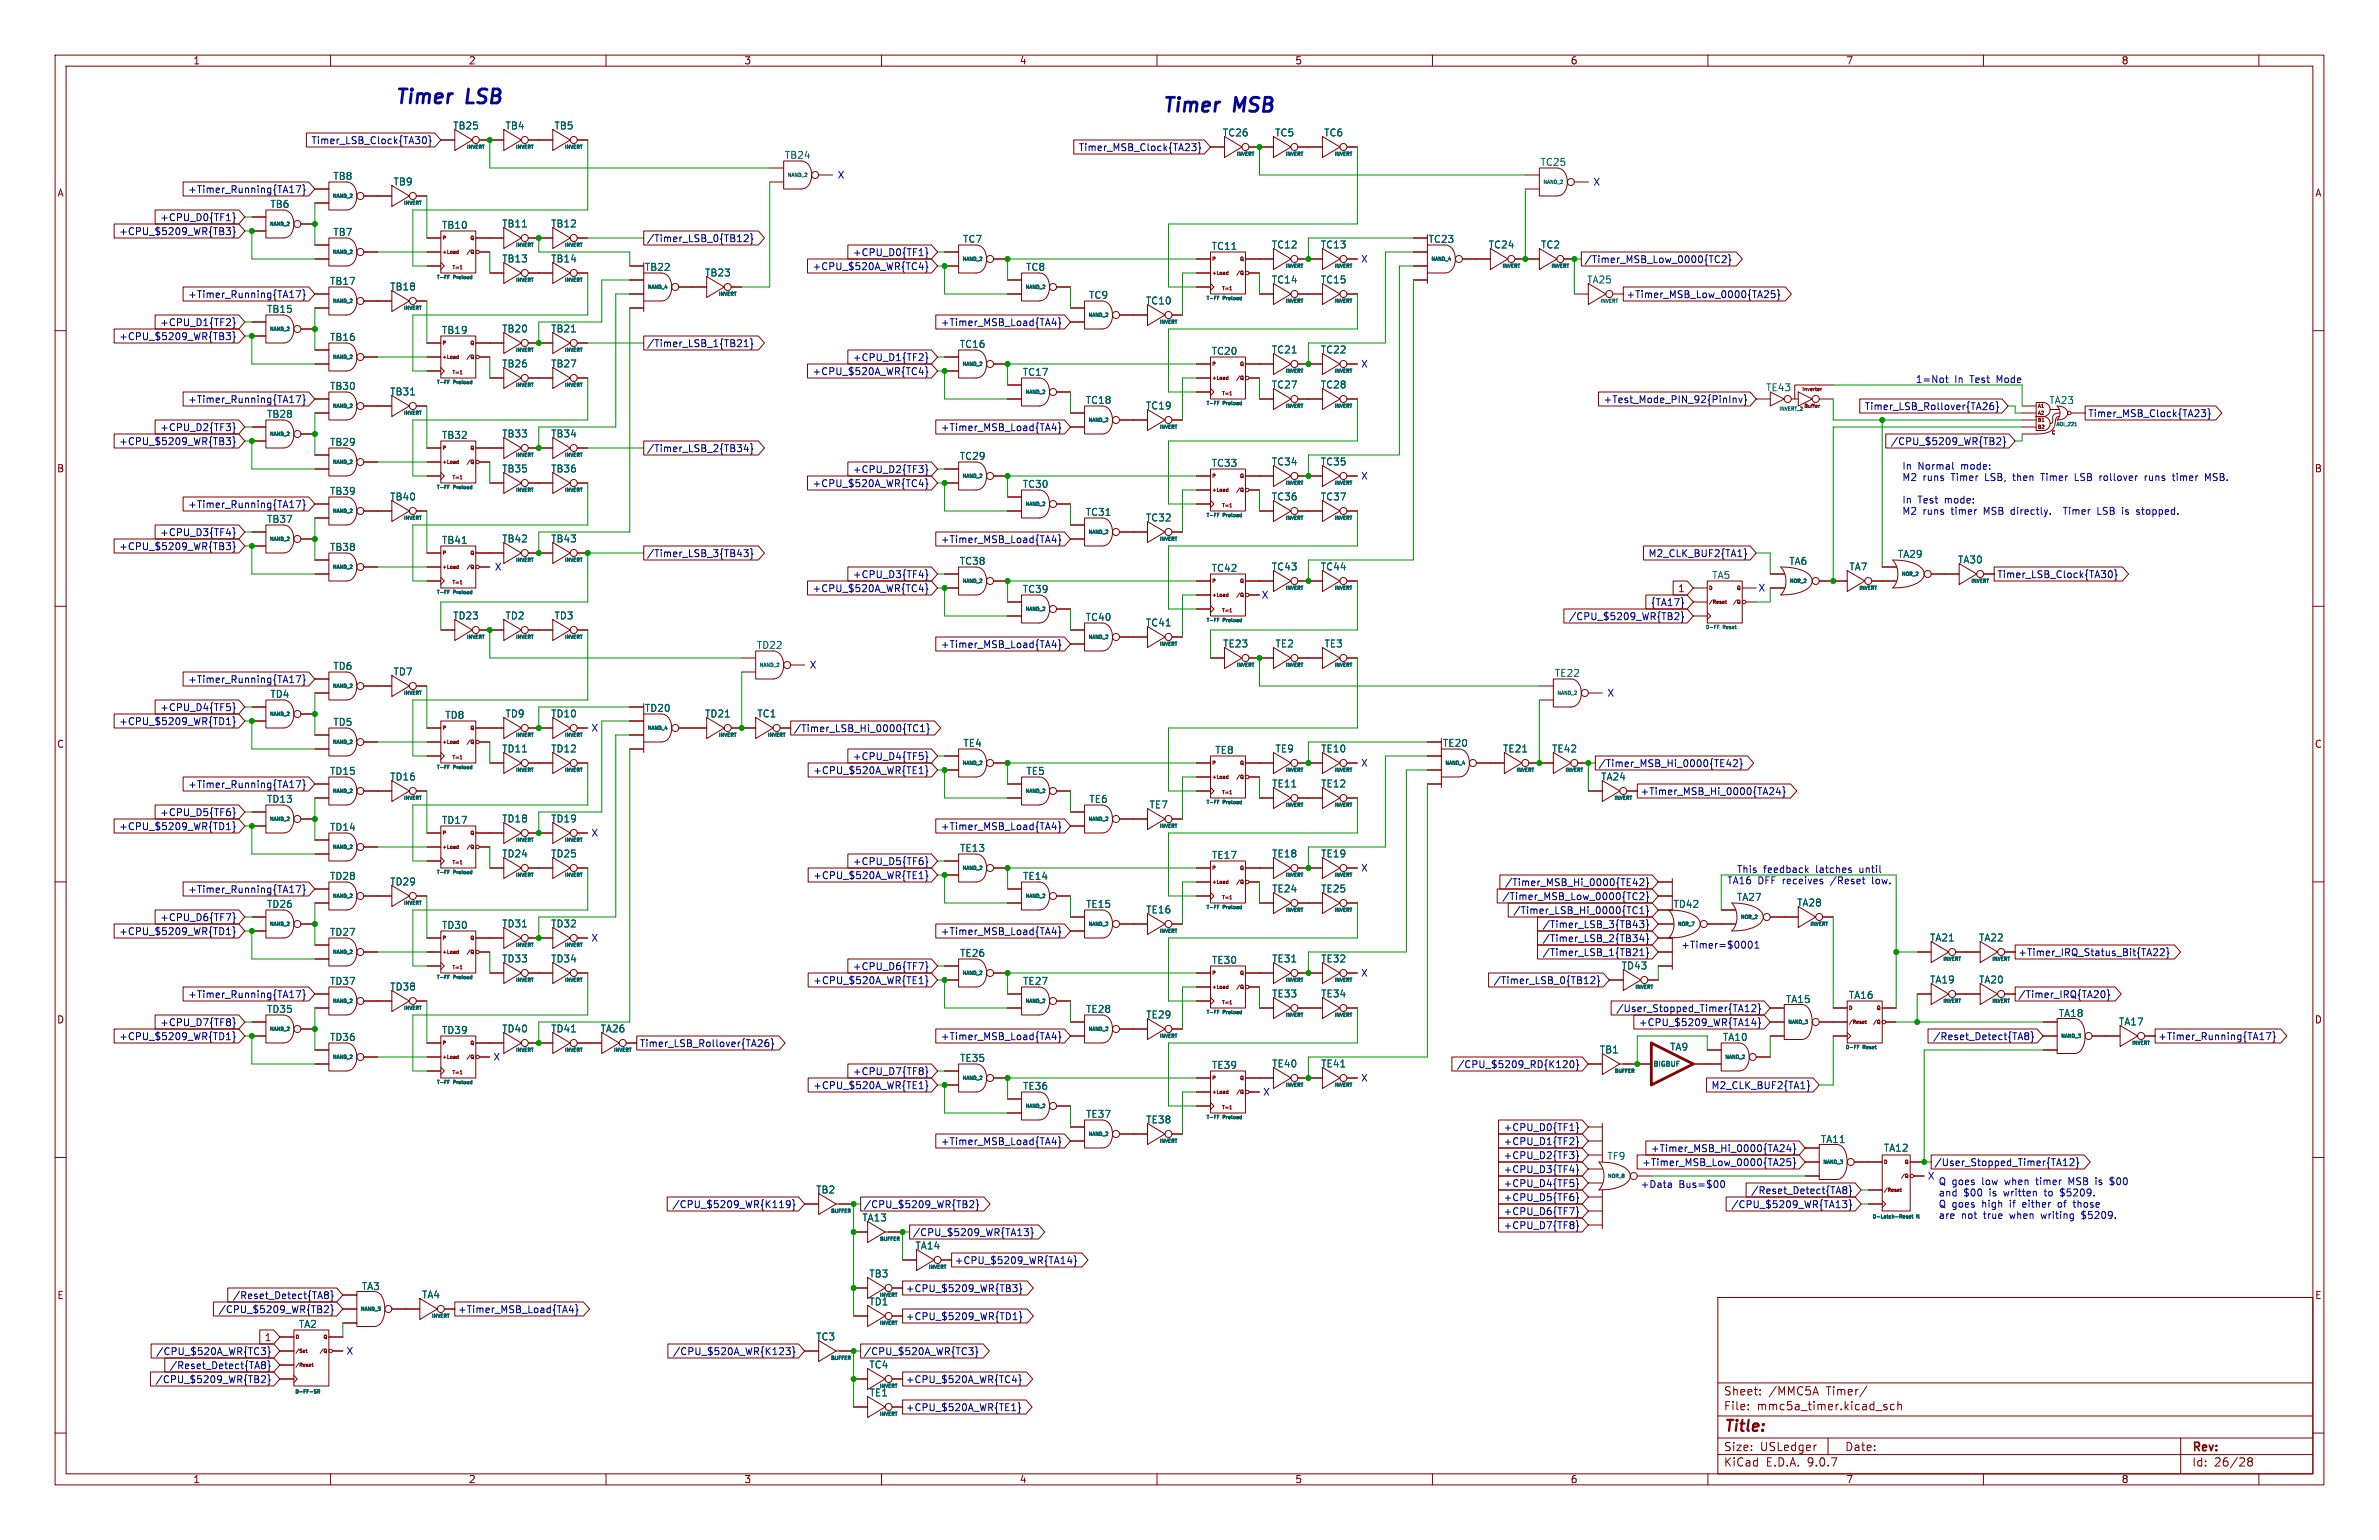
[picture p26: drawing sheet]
<svg xmlns="http://www.w3.org/2000/svg" width="432mm" height="279mm" viewBox="0 0 432 279" stroke-linecap="round" stroke-linejoin="round" font-family="sans-serif">
<defs><g id="words">
<g font-size="3.5" fill="#0000c2">
<text x="71.4" y="19.6">Timer</text>
<text x="84.6" y="19.6">LSB</text>
<text x="210.7" y="21.1">Timer</text>
<text x="223.9" y="21.1">MSB</text>
</g>
<text font-size="2.8" fill="#840000" x="312.8" y="260.3">Title:</text>
<g font-size="2.1" fill="#840000">
<text x="312.8" y="256.1">File:</text>
<text x="312.8" y="253.4">Sheet:</text>
<text x="318.9" y="256.1">mmc5a_timer.kicad_sch</text>
<text x="321" y="253.4">/MMC5A</text>
<text x="331.5" y="253.4">Timer/</text>
<text x="312.8" y="263.5">Size:</text>
<text x="319.5" y="263.5">USLedger</text>
<text x="334.8" y="263.5">Date:</text>
<text x="397.8" y="263.7">Rev:</text>
<text x="312.8" y="266.3">KiCad</text>
<text x="320.5" y="266.3">E.D.A.</text>
<text x="328.1" y="266.3">9.0.7</text>
<text x="397.8" y="266.3">Id:</text>
<text x="401.9" y="266.3">26/28</text>
</g>
<g font-size="1.8" fill="#840000">
<text x="35" y="11.9">1</text>
<text x="85" y="11.9">2</text>
<text x="135" y="11.9">3</text>
<text x="185" y="11.9">4</text>
<text x="235" y="11.9">5</text>
<text x="285" y="11.9">6</text>
<text x="335" y="11.9">7</text>
<text x="385" y="11.9">8</text>
<text x="10.3" y="35.9">A</text>
<text x="420.1" y="35.9">A</text>
<text x="10.3" y="85.9">B</text>
<text x="420.1" y="85.9">B</text>
<text x="304.5" y="107.6">1</text>
<text x="10.3" y="135.9">C</text>
<text x="420.1" y="135.9">C</text>
<text x="10.3" y="185.9">D</text>
<text x="420.1" y="185.9">D</text>
<text x="10.3" y="235.9">E</text>
<text x="420.1" y="235.9">E</text>
<text x="48" y="243.5">1</text>
<text x="35" y="269.3">1</text>
<text x="85" y="269.3">2</text>
<text x="135" y="269.3">3</text>
<text x="185" y="269.3">4</text>
<text x="235" y="269.3">5</text>
<text x="285" y="269.3">6</text>
<text x="335" y="269.3">7</text>
<text x="385" y="269.3">8</text>
</g>
<g font-size="1.8" fill="#006464">
<text x="82.2" y="23.7">TB25</text>
<text x="91.6" y="23.7">TB4</text>
<text x="100.5" y="23.7">TB5</text>
<text x="142.4" y="29">TB24</text>
<text x="221.9" y="25">TC26</text>
<text x="231.3" y="25">TC5</text>
<text x="240.2" y="25">TC6</text>
<text x="60.4" y="32.8">TB8</text>
<text x="71.3" y="33.8">TB9</text>
<text x="279.5" y="30.3">TC25</text>
<text x="49" y="37.9">TB6</text>
<text x="80.1" y="41.7">TB10</text>
<text x="91" y="41.5">TB11</text>
<text x="99.9" y="41.5">TB12</text>
<text x="60.4" y="43">TB7</text>
<text x="91" y="47.8">TB13</text>
<text x="99.9" y="47.8">TB14</text>
<text x="174.7" y="44.3">TC7</text>
<text x="219.8" y="45.5">TC11</text>
<text x="230.7" y="45.3">TC12</text>
<text x="239.6" y="45.3">TC13</text>
<text x="259.2" y="44.3">TC23</text>
<text x="270.1" y="45.3">TC24</text>
<text x="279.6" y="45.3">TC2</text>
<text x="59.8" y="51.9">TB17</text>
<text x="70.7" y="52.9">TB18</text>
<text x="117" y="49.3">TB22</text>
<text x="127.9" y="50.4">TB23</text>
<text x="186.1" y="49.3">TC8</text>
<text x="230.7" y="51.6">TC14</text>
<text x="239.6" y="51.6">TC15</text>
<text x="288" y="51.6">TA25</text>
<text x="48.4" y="57">TB15</text>
<text x="197.6" y="54.4">TC9</text>
<text x="207.9" y="55.4">TC10</text>
<text x="59.8" y="62">TB16</text>
<text x="80.1" y="60.8">TB19</text>
<text x="91" y="60.5">TB20</text>
<text x="99.9" y="60.5">TB21</text>
<text x="174.1" y="63.3">TC16</text>
<text x="219.8" y="64.6">TC20</text>
<text x="230.7" y="64.3">TC21</text>
<text x="239.6" y="64.3">TC22</text>
<text x="59.8" y="70.9">TB30</text>
<text x="70.7" y="71.9">TB31</text>
<text x="91" y="66.9">TB26</text>
<text x="99.9" y="66.9">TB27</text>
<text x="185.5" y="68.4">TC17</text>
<text x="230.7" y="70.7">TC27</text>
<text x="239.6" y="70.7">TC28</text>
<text x="320.5" y="71.2">TE43</text>
<text x="48.4" y="76">TB28</text>
<text x="197" y="73.5">TC18</text>
<text x="207.9" y="74.5">TC19</text>
<text x="371.9" y="73.5">TA23</text>
<text x="59.8" y="81.1">TB29</text>
<text x="80.1" y="79.8">TB32</text>
<text x="91" y="79.6">TB33</text>
<text x="99.9" y="79.6">TB34</text>
<text x="174.1" y="83.6">TC29</text>
<text x="59.8" y="90">TB39</text>
<text x="91" y="85.9">TB35</text>
<text x="99.9" y="85.9">TB36</text>
<text x="185.5" y="88.7">TC30</text>
<text x="219.8" y="84.9">TC33</text>
<text x="230.7" y="84.6">TC34</text>
<text x="239.6" y="84.6">TC35</text>
<text x="48.4" y="95.1">TB37</text>
<text x="70.7" y="91">TB40</text>
<text x="197" y="93.8">TC31</text>
<text x="207.9" y="94.8">TC32</text>
<text x="230.7" y="91">TC36</text>
<text x="239.6" y="91">TC37</text>
<text x="59.8" y="100.1">TB38</text>
<text x="80.1" y="98.9">TB41</text>
<text x="91" y="98.6">TB42</text>
<text x="99.9" y="98.6">TB43</text>
<text x="344.4" y="101.4">TA29</text>
<text x="174.1" y="102.7">TC38</text>
<text x="185.5" y="107.8">TC39</text>
<text x="219.8" y="104">TC42</text>
<text x="230.7" y="103.7">TC43</text>
<text x="239.6" y="103.7">TC44</text>
<text x="310.7" y="105.2">TA5</text>
<text x="324.7" y="102.7">TA6</text>
<text x="335.6" y="103.7">TA7</text>
<text x="355.3" y="102.4">TA30</text>
<text x="82.2" y="112.6">TD23</text>
<text x="91.6" y="112.6">TD2</text>
<text x="100.5" y="112.6">TD3</text>
<text x="197" y="112.8">TC40</text>
<text x="207.9" y="113.9">TC41</text>
<text x="137.3" y="117.9">TD22</text>
<text x="221.9" y="117.7">TE23</text>
<text x="231.4" y="117.7">TE2</text>
<text x="240.3" y="117.7">TE3</text>
<text x="60.4" y="121.7">TD6</text>
<text x="71.3" y="122.7">TD7</text>
<text x="282.1" y="123">TE22</text>
<text x="49" y="126.8">TD4</text>
<text x="60.4" y="131.9">TD5</text>
<text x="80.7" y="130.6">TD8</text>
<text x="91.6" y="130.4">TD9</text>
<text x="99.9" y="130.4">TD10</text>
<text x="117" y="129.4">TD20</text>
<text x="127.9" y="130.4">TD21</text>
<text x="137.4" y="130.4">TC1</text>
<text x="91" y="136.7">TD11</text>
<text x="99.9" y="136.7">TD12</text>
<text x="174.8" y="135.7">TE4</text>
<text x="220.5" y="137">TE8</text>
<text x="231.4" y="136.7">TE9</text>
<text x="239.7" y="136.7">TE10</text>
<text x="261.8" y="135.7">TE20</text>
<text x="272.7" y="136.7">TE21</text>
<text x="281.6" y="136.7">TE42</text>
<text x="59.8" y="140.8">TD15</text>
<text x="70.7" y="141.8">TD16</text>
<text x="186.2" y="140.8">TE5</text>
<text x="230.8" y="143.1">TE11</text>
<text x="239.7" y="143.1">TE12</text>
<text x="290.5" y="141.8">TA24</text>
<text x="48.4" y="145.9">TD13</text>
<text x="80.1" y="149.7">TD17</text>
<text x="91" y="149.4">TD18</text>
<text x="99.9" y="149.4">TD19</text>
<text x="197.6" y="145.9">TE6</text>
<text x="208.5" y="146.9">TE7</text>
<text x="59.8" y="150.9">TD14</text>
<text x="91" y="155.8">TD24</text>
<text x="99.9" y="155.8">TD25</text>
<text x="174.2" y="154.8">TE13</text>
<text x="230.8" y="155.8">TE18</text>
<text x="239.7" y="155.8">TE19</text>
<text x="59.8" y="159.8">TD28</text>
<text x="70.7" y="160.8">TD29</text>
<text x="185.6" y="159.8">TE14</text>
<text x="219.9" y="156">TE17</text>
<text x="48.4" y="164.9">TD26</text>
<text x="197" y="164.9">TE15</text>
<text x="207.9" y="165.9">TE16</text>
<text x="230.8" y="162.1">TE24</text>
<text x="239.7" y="162.1">TE25</text>
<text x="303.6" y="164.9">TD42</text>
<text x="315.2" y="163.6">TA27</text>
<text x="326.1" y="164.7">TA28</text>
<text x="59.8" y="170">TD27</text>
<text x="80.1" y="168.7">TD30</text>
<text x="91" y="168.5">TD31</text>
<text x="99.9" y="168.5">TD32</text>
<text x="174.2" y="173.8">TE26</text>
<text x="350.2" y="171">TA21</text>
<text x="359.1" y="171">TA22</text>
<text x="59.8" y="178.9">TD37</text>
<text x="70.7" y="179.9">TD38</text>
<text x="91" y="174.8">TD33</text>
<text x="99.9" y="174.8">TD34</text>
<text x="185.6" y="178.9">TE27</text>
<text x="219.9" y="175.1">TE30</text>
<text x="230.8" y="174.8">TE31</text>
<text x="239.7" y="174.8">TE32</text>
<text x="294.2" y="176.1">TD43</text>
<text x="350.2" y="178.6">TA19</text>
<text x="359.1" y="178.6">TA20</text>
<text x="48.4" y="184">TD35</text>
<text x="197" y="184">TE28</text>
<text x="207.9" y="185">TE29</text>
<text x="230.8" y="181.2">TE33</text>
<text x="239.7" y="181.2">TE34</text>
<text x="324.1" y="182.2">TA15</text>
<text x="335.5" y="181.4">TA16</text>
<text x="373.6" y="184.7">TA18</text>
<text x="59.8" y="189">TD36</text>
<text x="80.1" y="187.8">TD39</text>
<text x="91" y="187.5">TD40</text>
<text x="99.9" y="187.5">TD41</text>
<text x="108.9" y="187.5">TA26</text>
<text x="290.3" y="191.3">TB1</text>
<text x="303" y="190.8">TA9</text>
<text x="312.6" y="189">TA10</text>
<text x="384.5" y="186.2">TA17</text>
<text x="174.2" y="192.9">TE35</text>
<text x="185.6" y="197.9">TE36</text>
<text x="219.9" y="194.1">TE39</text>
<text x="230.8" y="193.9">TE40</text>
<text x="239.7" y="193.9">TE41</text>
<text x="197" y="203">TE37</text>
<text x="207.9" y="204">TE38</text>
<text x="330.4" y="207.6">TA11</text>
<text x="341.8" y="209.1">TA12</text>
<text x="291.6" y="210.6">TF9</text>
<text x="148" y="216.7">TB2</text>
<text x="156.4" y="221.8">TA13</text>
<text x="166.1" y="226.9">TA14</text>
<text x="157.7" y="232">TB3</text>
<text x="65.6" y="234.3">TA3</text>
<text x="76.5" y="235.8">TA4</text>
<text x="157.7" y="237">TD1</text>
<text x="54.1" y="241.1">TA2</text>
<text x="148" y="243.4">TC3</text>
<text x="157.7" y="248.5">TC4</text>
<text x="157.7" y="253.6">TE1</text>
</g>
<g font-size="1.8" fill="#000084">
<text x="56.4" y="26.4">Timer_LSB_Clock{TA30}</text>
<text x="195.7" y="27.6">Timer_MSB_Clock{TA23}</text>
<text x="34" y="35.2">+Timer_Running{TA17}</text>
<text x="29" y="40.3">+CPU_D0{TF1}</text>
<text x="21.5" y="42.9">+CPU_$5209_WR{TB3}</text>
<text x="117.3" y="44.1">/Timer_LSB_0{TB12}</text>
<text x="154.7" y="46.7">+CPU_D0{TF1}</text>
<text x="287.5" y="47.9">/Timer_MSB_Low_0000{TC2}</text>
<text x="147.4" y="49.2">+CPU_$520A_WR{TC4}</text>
<text x="29" y="59.4">+CPU_D1{TF2}</text>
<text x="34" y="54.3">+Timer_Running{TA17}</text>
<text x="170.7" y="59.4">+Timer_MSB_Load{TA4}</text>
<text x="295.1" y="54.3">+Timer_MSB_Low_0000{TA25}</text>
<text x="21.5" y="61.9">+CPU_$5209_WR{TB3}</text>
<text x="117.3" y="63.2">/Timer_LSB_1{TB21}</text>
<text x="154.7" y="65.7">+CPU_D1{TF2}</text>
<text x="147.4" y="68.3">+CPU_$520A_WR{TC4}</text>
<text x="34" y="73.3">+Timer_Running{TA17}</text>
<text x="291" y="73.3">+Test_Mode_PIN_92{PinInv}</text>
<text x="338.4" y="74.6">Timer_LSB_Rollover{TA26}</text>
<text x="378.9" y="75.9">Timer_MSB_Clock{TA23}</text>
<text x="21.5" y="81">+CPU_$5209_WR{TB3}</text>
<text x="29" y="78.4">+CPU_D2{TF3}</text>
<text x="117.3" y="82.2">/Timer_LSB_2{TB34}</text>
<text x="170.7" y="78.4">+Timer_MSB_Load{TA4}</text>
<text x="343.1" y="81">/CPU_$5209_WR{TB2}</text>
<text x="147.4" y="88.6">+CPU_$520A_WR{TC4}</text>
<text x="154.7" y="86">+CPU_D2{TF3}</text>
<text x="34" y="92.4">+Timer_Running{TA17}</text>
<text x="21.5" y="100">+CPU_$5209_WR{TB3}</text>
<text x="29" y="97.5">+CPU_D3{TF4}</text>
<text x="117.3" y="101.3">/Timer_LSB_3{TB43}</text>
<text x="170.7" y="98.7">+Timer_MSB_Load{TA4}</text>
<text x="299.1" y="101.3">M2_CLK_BUF2{TA1}</text>
<text x="147.4" y="107.6">+CPU_$520A_WR{TC4}</text>
<text x="154.7" y="105.1">+CPU_D3{TF4}</text>
<text x="362.4" y="105.1">Timer_LSB_Clock{TA30}</text>
<text x="284.7" y="112.7">/CPU_$5209_WR{TB2}</text>
<text x="299.5" y="110.2">{TA17}</text>
<text x="170.7" y="117.8">+Timer_MSB_Load{TA4}</text>
<text x="34" y="124.1">+Timer_Running{TA17}</text>
<text x="21.5" y="131.8">+CPU_$5209_WR{TD1}</text>
<text x="29" y="129.2">+CPU_D4{TF5}</text>
<text x="144" y="133">/Timer_LSB_Hi_0000{TC1}</text>
<text x="34" y="143.2">+Timer_Running{TA17}</text>
<text x="147.5" y="140.7">+CPU_$520A_WR{TE1}</text>
<text x="154.7" y="138.1">+CPU_D4{TF5}</text>
<text x="290" y="139.4">/Timer_MSB_Hi_0000{TE42}</text>
<text x="29" y="148.3">+CPU_D5{TF6}</text>
<text x="297.7" y="144.5">+Timer_MSB_Hi_0000{TA24}</text>
<text x="21.5" y="150.8">+CPU_$5209_WR{TD1}</text>
<text x="170.7" y="150.8">+Timer_MSB_Load{TA4}</text>
<text x="147.5" y="159.7">+CPU_$520A_WR{TE1}</text>
<text x="154.7" y="157.2">+CPU_D5{TF6}</text>
<text x="273.1" y="161">/Timer_MSB_Hi_0000{TE42}</text>
<text x="29" y="167.3">+CPU_D6{TF7}</text>
<text x="34" y="162.2">+Timer_Running{TA17}</text>
<text x="272.6" y="163.5">/Timer_MSB_Low_0000{TC2}</text>
<text x="274.6" y="166.1">/Timer_LSB_Hi_0000{TC1}</text>
<text x="21.5" y="169.9">+CPU_$5209_WR{TD1}</text>
<text x="170.7" y="169.9">+Timer_MSB_Load{TA4}</text>
<text x="279.9" y="168.6">/Timer_LSB_3{TB43}</text>
<text x="279.9" y="173.7">/Timer_LSB_1{TB21}</text>
<text x="279.9" y="171.1">/Timer_LSB_2{TB34}</text>
<text x="366.2" y="173.7">+Timer_IRQ_Status_Bit{TA22}</text>
<text x="147.5" y="178.8">+CPU_$520A_WR{TE1}</text>
<text x="154.7" y="176.2">+CPU_D6{TF7}</text>
<text x="271" y="178.8">/Timer_LSB_0{TB12}</text>
<text x="34" y="181.3">+Timer_Running{TA17}</text>
<text x="293.2" y="183.8">/User_Stopped_Timer{TA12}</text>
<text x="366.2" y="181.3">/Timer_IRQ{TA20}</text>
<text x="21.5" y="188.9">+CPU_$5209_WR{TD1}</text>
<text x="29" y="186.4">+CPU_D7{TF8}</text>
<text x="116" y="190.2">Timer_LSB_Rollover{TA26}</text>
<text x="170.7" y="188.9">+Timer_MSB_Load{TA4}</text>
<text x="297.4" y="186.4">+CPU_$5209_WR{TA14}</text>
<text x="350.8" y="188.9">/Reset_Detect{TA8}</text>
<text x="391.6" y="188.9">+Timer_Running{TA17}</text>
<text x="147.5" y="197.8">+CPU_$520A_WR{TE1}</text>
<text x="154.7" y="195.3">+CPU_D7{TF8}</text>
<text x="264.3" y="194">/CPU_$5209_RD{K120}</text>
<text x="310.5" y="197.8">M2_CLK_BUF2{TA1}</text>
<text x="170.7" y="208">+Timer_MSB_Load{TA4}</text>
<text x="272.8" y="208">+CPU_D1{TF2}</text>
<text x="272.8" y="205.4">+CPU_D0{TF1}</text>
<text x="299.5" y="209.2">+Timer_MSB_Hi_0000{TA24}</text>
<text x="272.8" y="215.6">+CPU_D4{TF5}</text>
<text x="272.8" y="213">+CPU_D3{TF4}</text>
<text x="272.8" y="210.5">+CPU_D2{TF3}</text>
<text x="298" y="211.8">+Timer_MSB_Low_0000{TA25}</text>
<text x="351" y="211.8">/User_Stopped_Timer{TA12}</text>
<text x="121.9" y="219.4">/CPU_$5209_WR{K119}</text>
<text x="156.7" y="219.4">/CPU_$5209_WR{TB2}</text>
<text x="272.8" y="218.1">+CPU_D5{TF6}</text>
<text x="272.8" y="220.7">+CPU_D6{TF7}</text>
<text x="314.1" y="219.4">/CPU_$5209_WR{TA13}</text>
<text x="317.7" y="216.9">/Reset_Detect{TA8}</text>
<text x="165.6" y="224.5">/CPU_$5209_WR{TA13}</text>
<text x="272.8" y="223.2">+CPU_D7{TF8}</text>
<text x="173.2" y="229.6">+CPU_$5209_WR{TA14}</text>
<text x="39.6" y="238.4">/CPU_$5209_WR{TB2}</text>
<text x="42.2" y="235.9">/Reset_Detect{TA8}</text>
<text x="83" y="238.4">+Timer_MSB_Load{TA4}</text>
<text x="164.3" y="234.6">+CPU_$5209_WR{TB3}</text>
<text x="164.3" y="239.7">+CPU_$5209_WR{TD1}</text>
<text x="28.1" y="251.1">/CPU_$5209_WR{TB2}</text>
<text x="28.2" y="246.1">/CPU_$520A_WR{TC3}</text>
<text x="30.7" y="248.6">/Reset_Detect{TA8}</text>
<text x="122" y="246.1">/CPU_$520A_WR{K123}</text>
<text x="156.7" y="246.1">/CPU_$520A_WR{TC3}</text>
<text x="164.3" y="251.1">+CPU_$520A_WR{TC4}</text>
<text x="164.3" y="256.2">+CPU_$520A_WR{TE1}</text>
</g>
<g font-size="1.8" fill="#0000c2">
<text x="151.9" y="32.6">X</text>
<text x="289.1" y="33.9">X</text>
<text x="246.9" y="47.9">X</text>
<text x="246.9" y="66.9">X</text>
<text x="347.6" y="69.7">1=Not</text>
<text x="354.8" y="69.7">In</text>
<text x="357.7" y="69.7">Test</text>
<text x="362.7" y="69.7">Mode</text>
<text x="246.9" y="87.2">X</text>
<text x="345.2" y="85.4">In</text>
<text x="345.2" y="87.5">M2</text>
<text x="348.1" y="85.4">Normal</text>
<text x="349" y="87.5">runs</text>
<text x="354.3" y="87.5">Timer</text>
<text x="356.1" y="85.4">mode:</text>
<text x="360.6" y="87.5">LSB,</text>
<text x="365.9" y="87.5">then</text>
<text x="371.2" y="87.5">Timer</text>
<text x="377.5" y="87.5">LSB</text>
<text x="382.2" y="87.5">rollover</text>
<text x="390.6" y="87.5">runs</text>
<text x="395.9" y="87.5">timer</text>
<text x="401.9" y="87.5">MSB.</text>
<text x="345.2" y="91.6">In</text>
<text x="345.2" y="93.6">M2</text>
<text x="348.1" y="91.6">Test</text>
<text x="349" y="93.6">runs</text>
<text x="353.1" y="91.6">mode:</text>
<text x="354.3" y="93.6">timer</text>
<text x="360.4" y="93.6">MSB</text>
<text x="365.5" y="93.6">directly.</text>
<text x="375.5" y="93.6">Timer</text>
<text x="381.8" y="93.6">LSB</text>
<text x="386.5" y="93.6">is</text>
<text x="389.3" y="93.6">stopped.</text>
<text x="89.7" y="103.7">X</text>
<text x="319.1" y="107.5">X</text>
<text x="228.9" y="108.8">X</text>
<text x="146.9" y="121.5">X</text>
<text x="291.6" y="126.6">X</text>
<text x="107.2" y="132.9">X</text>
<text x="246.9" y="139.3">X</text>
<text x="107.2" y="152">X</text>
<text x="246.9" y="158.3">X</text>
<text x="313.4" y="160.6">TA16</text>
<text x="315.2" y="158.6">This</text>
<text x="319.1" y="160.6">DFF receives</text>
<text x="320.1" y="158.6">feedback</text>
<text x="329.7" y="158.6">latches</text>
<text x="332.6" y="160.6">/Reset</text>
<text x="337.8" y="158.6">until</text>
<text x="340.3" y="160.6">low.</text>
<text x="107.2" y="171">X</text>
<text x="305.1" y="172.3">+Timer=$0001</text>
<text x="246.9" y="177.4">X</text>
<text x="89.5" y="192.6">X</text>
<text x="246.9" y="196.4">X</text>
<text x="229.2" y="199">X</text>
<text x="297.7" y="215.8">+Data</text>
<text x="304.7" y="215.8">Bus=$00</text>
<text x="349.8" y="214.2">X</text>
<text x="351.8" y="215.2">Q goes</text>
<text x="359.9" y="215.2">low</text>
<text x="364.2" y="215.2">when</text>
<text x="370.1" y="215.2">timer</text>
<text x="376.1" y="215.2">MSB</text>
<text x="381.3" y="215.2">is</text>
<text x="384.1" y="215.2">$00</text>
<text x="351.8" y="217.3">and</text>
<text x="351.8" y="219.3">Q goes</text>
<text x="351.8" y="221.4">are</text>
<text x="356" y="221.4">not</text>
<text x="356.4" y="217.3">$00</text>
<text x="359.9" y="219.3">high</text>
<text x="360.2" y="221.4">true</text>
<text x="361.2" y="217.3">is</text>
<text x="364" y="217.3">written</text>
<text x="365.1" y="219.3">if</text>
<text x="365.1" y="221.4">when</text>
<text x="367.6" y="219.3">either</text>
<text x="371" y="221.4">writing</text>
<text x="371.6" y="217.3">to</text>
<text x="374.2" y="219.3">of</text>
<text x="374.6" y="217.3">$5209.</text>
<text x="377.3" y="219.3">those</text>
<text x="378.5" y="221.4">$5209.</text>
<text x="62.8" y="246">X</text>
</g>
<text font-size="1.2" fill="#006464" x="299.9" y="193.8">BIGBUF</text>
<g font-size=".9" fill="#006464">
<text x="84.6" y="27.2">INVERT</text>
<text x="93.5" y="27.2">INVERT</text>
<text x="102.4" y="27.2">INVERT</text>
<text x="224.3" y="28.5">INVERT</text>
<text x="233.2" y="28.5">INVERT</text>
<text x="242.1" y="28.5">INVERT</text>
<text x="142.8" y="32.3">NAND_2</text>
<text x="280" y="33.6">NAND_2</text>
<text x="48.8" y="41.2">NAND_2</text>
<text x="60.3" y="36.1">NAND_2</text>
<text x="73.2" y="37.4">INVERT</text>
<text x="60.3" y="46.3">NAND_2</text>
<text x="93.5" y="45">INVERT</text>
<text x="102.4" y="45">INVERT</text>
<text x="174.6" y="47.5">NAND_2</text>
<text x="259.7" y="47.5">NAND_4</text>
<text x="79.1" y="50.8">T-FF</text>
<text x="82.3" y="50.8">Preload</text>
<text x="93.5" y="51.3">INVERT</text>
<text x="102.4" y="51.3">INVERT</text>
<text x="117.4" y="52.6">NAND_4</text>
<text x="130.3" y="53.9">INVERT</text>
<text x="186" y="52.6">NAND_2</text>
<text x="233.2" y="48.8">INVERT</text>
<text x="242.1" y="48.8">INVERT</text>
<text x="272.6" y="48.8">INVERT</text>
<text x="281.4" y="48.8">INVERT</text>
<text x="60.3" y="55.2">NAND_2</text>
<text x="73.2" y="56.4">INVERT</text>
<text x="197.4" y="57.7">NAND_2</text>
<text x="210.3" y="59">INVERT</text>
<text x="218.8" y="54.6">T-FF</text>
<text x="222" y="54.6">Preload</text>
<text x="233.2" y="55.2">INVERT</text>
<text x="242.1" y="55.2">INVERT</text>
<text x="290.3" y="55.2">INVERT</text>
<text x="48.8" y="60.2">NAND_2</text>
<text x="60.3" y="65.3">NAND_2</text>
<text x="93.5" y="64">INVERT</text>
<text x="102.4" y="64">INVERT</text>
<text x="79.1" y="69.9">T-FF</text>
<text x="82.3" y="69.9">Preload</text>
<text x="93.5" y="70.4">INVERT</text>
<text x="102.4" y="70.4">INVERT</text>
<text x="174.6" y="66.6">NAND_2</text>
<text x="186" y="71.7">NAND_2</text>
<text x="233.2" y="67.9">INVERT</text>
<text x="242.1" y="67.9">INVERT</text>
<text x="60.3" y="74.2">NAND_2</text>
<text x="73.2" y="75.5">INVERT</text>
<text x="197.4" y="76.7">NAND_2</text>
<text x="218.8" y="73.7">T-FF</text>
<text x="222" y="73.7">Preload</text>
<text x="233.2" y="74.2">INVERT</text>
<text x="242.1" y="74.2">INVERT</text>
<text x="322.8" y="74.7">INVERT_2</text>
<text x="327.3" y="74.2">Buffer</text>
<text x="373.1" y="77.5">AOI_221</text>
<text x="48.8" y="79.3">NAND_2</text>
<text x="93.5" y="83.1">INVERT</text>
<text x="102.4" y="83.1">INVERT</text>
<text x="210.3" y="78">INVERT</text>
<text x="60.3" y="84.4">NAND_2</text>
<text x="79.1" y="88.9">T-FF</text>
<text x="82.3" y="88.9">Preload</text>
<text x="93.5" y="89.4">INVERT</text>
<text x="102.4" y="89.4">INVERT</text>
<text x="174.6" y="86.9">NAND_2</text>
<text x="233.2" y="88.2">INVERT</text>
<text x="242.1" y="88.2">INVERT</text>
<text x="60.3" y="93.3">NAND_2</text>
<text x="73.2" y="94.5">INVERT</text>
<text x="186" y="92">NAND_2</text>
<text x="218.8" y="94">T-FF</text>
<text x="222" y="94">Preload</text>
<text x="233.2" y="94.5">INVERT</text>
<text x="242.1" y="94.5">INVERT</text>
<text x="48.8" y="98.3">NAND_2</text>
<text x="197.4" y="97.1">NAND_2</text>
<text x="210.3" y="98.3">INVERT</text>
<text x="60.3" y="103.4">NAND_2</text>
<text x="79.1" y="108">T-FF</text>
<text x="82.3" y="108">Preload</text>
<text x="93.5" y="102.1">INVERT</text>
<text x="102.4" y="102.1">INVERT</text>
<text x="174.6" y="106">NAND_2</text>
<text x="233.2" y="107.2">INVERT</text>
<text x="242.1" y="107.2">INVERT</text>
<text x="324.7" y="106">NOR_2</text>
<text x="337.3" y="107.2">INVERT</text>
<text x="345" y="104.7">NOR_2</text>
<text x="357.6" y="106">INVERT</text>
<text x="186" y="111">NAND_2</text>
<text x="218.8" y="113.1">T-FF</text>
<text x="222" y="113.1">Preload</text>
<text x="84.6" y="116.1">INVERT</text>
<text x="93.5" y="116.1">INVERT</text>
<text x="102.4" y="116.1">INVERT</text>
<text x="197.4" y="116.1">NAND_2</text>
<text x="210.3" y="117.4">INVERT</text>
<text x="309.5" y="114.3">D-FF</text>
<text x="312.8" y="114.3">Reset</text>
<text x="60.3" y="125">NAND_2</text>
<text x="137.7" y="121.2">NAND_2</text>
<text x="224.3" y="121.2">INVERT</text>
<text x="233.2" y="121.2">INVERT</text>
<text x="242.1" y="121.2">INVERT</text>
<text x="48.8" y="130.1">NAND_2</text>
<text x="73.2" y="126.3">INVERT</text>
<text x="282.5" y="126.3">NAND_2</text>
<text x="60.3" y="135.2">NAND_2</text>
<text x="93.5" y="133.9">INVERT</text>
<text x="102.4" y="133.9">INVERT</text>
<text x="117.4" y="132.6">NAND_4</text>
<text x="130.3" y="133.9">INVERT</text>
<text x="139.2" y="133.9">INVERT</text>
<text x="79.1" y="139.7">T-FF</text>
<text x="82.3" y="139.7">Preload</text>
<text x="93.5" y="140.2">INVERT</text>
<text x="102.4" y="140.2">INVERT</text>
<text x="174.6" y="139">NAND_2</text>
<text x="233.2" y="140.2">INVERT</text>
<text x="242.1" y="140.2">INVERT</text>
<text x="262.2" y="139">NAND_4</text>
<text x="275.1" y="140.2">INVERT</text>
<text x="284" y="140.2">INVERT</text>
<text x="48.8" y="149.1">NAND_2</text>
<text x="60.3" y="144.1">NAND_2</text>
<text x="73.2" y="145.3">INVERT</text>
<text x="186" y="144.1">NAND_2</text>
<text x="197.4" y="149.1">NAND_2</text>
<text x="218.8" y="146.1">T-FF</text>
<text x="222" y="146.1">Preload</text>
<text x="233.2" y="146.6">INVERT</text>
<text x="242.1" y="146.6">INVERT</text>
<text x="292.9" y="145.3">INVERT</text>
<text x="60.3" y="154.2">NAND_2</text>
<text x="93.5" y="152.9">INVERT</text>
<text x="102.4" y="152.9">INVERT</text>
<text x="210.3" y="150.4">INVERT</text>
<text x="79.1" y="158.8">T-FF</text>
<text x="82.3" y="158.8">Preload</text>
<text x="93.5" y="159.3">INVERT</text>
<text x="102.4" y="159.3">INVERT</text>
<text x="174.6" y="158">NAND_2</text>
<text x="233.2" y="159.3">INVERT</text>
<text x="242.1" y="159.3">INVERT</text>
<text x="60.3" y="163.1">NAND_2</text>
<text x="73.2" y="164.4">INVERT</text>
<text x="186" y="163.1">NAND_2</text>
<text x="218.8" y="165.1">T-FF</text>
<text x="222" y="165.1">Preload</text>
<text x="233.2" y="165.6">INVERT</text>
<text x="242.1" y="165.6">INVERT</text>
<text x="315.8" y="166.9">NOR_2</text>
<text x="48.8" y="168.2">NAND_2</text>
<text x="60.3" y="173.3">NAND_2</text>
<text x="93.5" y="172">INVERT</text>
<text x="102.4" y="172">INVERT</text>
<text x="197.4" y="168.2">NAND_2</text>
<text x="210.3" y="169.5">INVERT</text>
<text x="304.4" y="168.2">NOR_7</text>
<text x="328.4" y="168.2">INVERT</text>
<text x="79.1" y="177.8">T-FF</text>
<text x="82.3" y="177.8">Preload</text>
<text x="93.5" y="178.3">INVERT</text>
<text x="102.4" y="178.3">INVERT</text>
<text x="174.6" y="177.1">NAND_2</text>
<text x="233.2" y="178.3">INVERT</text>
<text x="242.1" y="178.3">INVERT</text>
<text x="296.7" y="179.6">INVERT</text>
<text x="352.6" y="174.5">INVERT</text>
<text x="361.5" y="174.5">INVERT</text>
<text x="60.3" y="182.2">NAND_2</text>
<text x="73.2" y="183.4">INVERT</text>
<text x="186" y="182.2">NAND_2</text>
<text x="218.8" y="184.2">T-FF</text>
<text x="222" y="184.2">Preload</text>
<text x="233.2" y="184.7">INVERT</text>
<text x="242.1" y="184.7">INVERT</text>
<text x="324.4" y="186">NAND_3</text>
<text x="352.6" y="182.2">INVERT</text>
<text x="361.5" y="182.2">INVERT</text>
<text x="48.8" y="187.2">NAND_2</text>
<text x="93.5" y="191">INVERT</text>
<text x="102.4" y="191">INVERT</text>
<text x="111.3" y="191">INVERT</text>
<text x="197.4" y="187.2">NAND_2</text>
<text x="210.3" y="188.5">INVERT</text>
<text x="334.9" y="190.5">D-FF</text>
<text x="338.2" y="190.5">Reset</text>
<text x="374" y="188.5">NAND_3</text>
<text x="386.9" y="189.8">INVERT</text>
<text x="60.3" y="192.3">NAND_2</text>
<text x="79.1" y="196.9">T-FF</text>
<text x="82.3" y="196.9">Preload</text>
<text x="174.6" y="196.1">NAND_2</text>
<text x="233.2" y="197.4">INVERT</text>
<text x="242.1" y="197.4">INVERT</text>
<text x="292.9" y="194.9">BUFFER</text>
<text x="313" y="192.3">NAND_2</text>
<text x="186" y="201.2">NAND_2</text>
<text x="218.8" y="203.2">T-FF</text>
<text x="222" y="203.2">Preload</text>
<text x="197.4" y="206.3">NAND_2</text>
<text x="210.3" y="207.6">INVERT</text>
<text x="291.7" y="213.9">NOR_8</text>
<text x="330.8" y="211.4">NAND_3</text>
<text x="150.7" y="220.3">BUFFER</text>
<text x="339.7" y="221.3">D-Latch-Reset</text>
<text x="347.9" y="221.3">N</text>
<text x="159.6" y="225.3">BUFFER</text>
<text x="168.4" y="230.4">INVERT</text>
<text x="65.3" y="238">NAND_3</text>
<text x="78.2" y="239.3">INVERT</text>
<text x="159.5" y="235.5">INVERT</text>
<text x="159.5" y="240.6">INVERT</text>
<text x="150.7" y="246.9">BUFFER</text>
<text x="53.4" y="253">D-FF-SR</text>
<text x="159.5" y="257.1">INVERT</text>
<text x="159.5" y="252">INVERT</text>
</g>
<g font-size=".9" fill="#840000">
<text x="80.2" y="46.3">+Load</text>
<text x="80.2" y="43.7">P</text>
<text x="84.6" y="46.3">/Q</text>
<text x="85.2" y="43.7">Q</text>
<text x="219.9" y="47.5">P</text>
<text x="224.9" y="47.5">Q</text>
<text x="82" y="49.1">T=1</text>
<text x="219.9" y="50.1">+Load</text>
<text x="221.7" y="52.9">T=1</text>
<text x="224.3" y="50.1">/Q</text>
<text x="80.2" y="65.3">+Load</text>
<text x="80.2" y="62.8">P</text>
<text x="84.6" y="65.3">/Q</text>
<text x="85.2" y="62.8">Q</text>
<text x="82" y="68.1">T=1</text>
<text x="219.9" y="69.1">+Load</text>
<text x="219.9" y="66.6">P</text>
<text x="221.7" y="71.9">T=1</text>
<text x="224.3" y="69.1">/Q</text>
<text x="224.9" y="66.6">Q</text>
<text x="327" y="71.2">Inverter</text>
<text x="369.7" y="74.2">A1</text>
<text x="369.7" y="75.5">A2</text>
<text x="369.7" y="76.7">B1</text>
<text x="80.2" y="81.8">P</text>
<text x="85.2" y="81.8">Q</text>
<text x="369.7" y="78">B2</text>
<text x="372.3" y="79">C</text>
<text x="80.2" y="84.4">+Load</text>
<text x="82" y="87.2">T=1</text>
<text x="84.6" y="84.4">/Q</text>
<text x="219.9" y="89.4">+Load</text>
<text x="219.9" y="86.9">P</text>
<text x="224.3" y="89.4">/Q</text>
<text x="224.9" y="86.9">Q</text>
<text x="221.7" y="92.2">T=1</text>
<text x="80.2" y="100.9">P</text>
<text x="85.2" y="100.9">Q</text>
<text x="80.2" y="103.4">+Load</text>
<text x="82" y="106.2">T=1</text>
<text x="84.6" y="103.4">/Q</text>
<text x="219.9" y="106">P</text>
<text x="224.9" y="106">Q</text>
<text x="310" y="107.2">D</text>
<text x="315.1" y="107.2">Q</text>
<text x="219.9" y="108.5">+Load</text>
<text x="221.7" y="111.3">T=1</text>
<text x="224.3" y="108.5">/Q</text>
<text x="310" y="109.8">/Reset</text>
<text x="314.4" y="109.8">/Q</text>
<text x="80.2" y="135.2">+Load</text>
<text x="80.2" y="132.6">P</text>
<text x="82" y="138">T=1</text>
<text x="84.6" y="135.2">/Q</text>
<text x="85.2" y="132.6">Q</text>
<text x="219.9" y="141.5">+Load</text>
<text x="219.9" y="139">P</text>
<text x="224.3" y="141.5">/Q</text>
<text x="224.9" y="139">Q</text>
<text x="221.7" y="144.3">T=1</text>
<text x="80.2" y="154.2">+Load</text>
<text x="80.2" y="151.7">P</text>
<text x="84.6" y="154.2">/Q</text>
<text x="85.2" y="151.7">Q</text>
<text x="82" y="157">T=1</text>
<text x="219.9" y="160.6">+Load</text>
<text x="219.9" y="158">P</text>
<text x="224.3" y="160.6">/Q</text>
<text x="224.9" y="158">Q</text>
<text x="221.7" y="163.4">T=1</text>
<text x="80.2" y="173.3">+Load</text>
<text x="80.2" y="170.7">P</text>
<text x="84.6" y="173.3">/Q</text>
<text x="85.2" y="170.7">Q</text>
<text x="82" y="176.1">T=1</text>
<text x="219.9" y="179.6">+Load</text>
<text x="219.9" y="177.1">P</text>
<text x="224.3" y="179.6">/Q</text>
<text x="224.9" y="177.1">Q</text>
<text x="221.7" y="182.4">T=1</text>
<text x="335.4" y="186">/Reset</text>
<text x="335.4" y="183.4">D</text>
<text x="339.8" y="186">/Q</text>
<text x="340.5" y="183.4">Q</text>
<text x="80.2" y="189.8">P</text>
<text x="85.2" y="189.8">Q</text>
<text x="80.2" y="192.3">+Load</text>
<text x="82" y="195.1">T=1</text>
<text x="84.6" y="192.3">/Q</text>
<text x="219.9" y="196.1">P</text>
<text x="224.9" y="196.1">Q</text>
<text x="219.9" y="198.7">+Load</text>
<text x="221.7" y="201.5">T=1</text>
<text x="224.3" y="198.7">/Q</text>
<text x="341.8" y="211.4">D</text>
<text x="344.9" y="213.9">/Q</text>
<text x="345.6" y="211.4">Q</text>
<text x="341.8" y="216.4">/Reset</text>
<text x="53.5" y="243.1">D</text>
<text x="53.5" y="245.7">/Set</text>
<text x="57.9" y="245.7">/Q</text>
<text x="58.6" y="243.1">Q</text>
<text x="53.5" y="248.2">/Reset</text>
</g>
</g></defs>
<g fill="none" stroke="#840000" stroke-width=".18">
<path d="M10 10h411.8v259.4h-411.8zM12 12h407.8v255.4h-407.8zM60 10v2M110 10v2M160 10v2M210 10v2M260 10v2M310 10v2M360 10v2M410 10v2M28.2 38.1h15.1l1.1 1.3-1.1 1.2h-15.1zM33.2 33h22.8l1.1 1.3-1.1 1.3h-22.8z"/>
<path d="M45.7 39.4h2.6M48.3 38.1h3.1a1.9 1.9 0 0 1 1.9 1.8 2.58 2.58 0 0 1-1.5 3.2l-3.5 .1zM55.6 24.1h23.3l1.1 1.3-1.1 1.3h-23.3zM57.1 34.3h2.6M57.1 36.8h2.6M59.7 33h3.2a1.9 1.9 0 0 1 1.8 1.8 2.58 2.58 0 0 1-1.5 3.3h-3.5zM66 35.6h5.1M71.1 33.7l3.2 1.9-3.2 1.9zM75.6 35.6h1.9M80 25.4h2.5M82.5 23.5l3.2 1.9-3.2 1.9zM87 25.4h4.4"/>
<path d="M91.4 23.5l3.2 1.9-3.2 1.9zM95.9 25.4h4.4M100.3 23.5l3.2 1.9-3.2 1.9zM104.8 25.4h1.9M139.7 30.5h2.5M139.7 33h2.5M142.2 29.2h3.2a1.9 1.9 0 0 1 1.8 1.8 2.58 2.58 0 0 1-1.4 3.3h-3.6zM148.6 31.8h2.5M194.9 25.4h23.7l1.1 1.3-1.1 1.2h-23.7zM219.7 26.7h2.5M222.2 24.8l3.2 1.9-3.2 1.9zM226.7 26.7h4.4"/>
<path d="M231.1 24.8l3.2 1.9-3.2 1.9zM235.6 26.7h4.4M240 24.8l3.2 1.9-3.2 1.9zM244.5 26.7h1.9M276.9 34.3h2.5M276.9 31.8h2.5M279.4 30.5h3.2a1.9 1.9 0 0 1 1.8 1.8 2.58 2.58 0 0 1-1.5 3.2l-3.5 .1zM285.7 33h2.6M20.7 40.6h22.6l1.1 1.3-1.1 1.3h-22.6zM20.7 59.7h22.6l1.1 1.3-1.1 1.2h-22.6zM28.2 57.1h15.1l1.1 1.3-1.1 1.3h-15.1zM33.2 52.1h22.8l1.1 1.2-1.1 1.3h-22.8z"/>
<path d="M45.7 58.4h2.6M45.7 41.9h2.6M48.3 57.2h3.1a1.9 1.9 0 0 1 1.9 1.7 2.58 2.58 0 0 1-1.5 3.3h-3.5zM54.6 59.7h2.5M54.6 40.6h2.5M57.1 53.3h2.6M57.1 55.9h2.6M57.1 44.5h2.6M57.1 47h2.6M59.7 52.1h3.2a1.9 1.9 0 0 1 1.8 1.8 2.58 2.58 0 0 1-1.5 3.2l-3.5 .1zM59.7 43.2h3.2a1.9 1.9 0 0 1 1.8 1.8 2.58 2.58 0 0 1-1.5 3.2l-3.5 .1zM66 45.7h2.6"/>
<path d="M66 54.6h5.1M71.1 52.7l3.2 1.9-3.2 1.9zM75.6 54.6h1.9M77.5 43.2h2.5M77.5 48.3h2.5M77.5 45.7h2.5M80 41.9h6.4v7.6h-6.4zM80 47.6l.6 .7-.6 .6M82.9 45.9l.3 .1M83.2 45.4v.6M83.2 45.6l-.3 .1M83.5 48.8h.4"/>
<path d="M83.6 48.3l.1-.1v.6M85.7 45.4l.2 .2v.3l-.2 .1M85.7 45.9l.3 .2M86.4 43.2h5M87 45.7h1.9M88.9 49.5h2.5M91.4 41.3l3.2 1.9-3.2 1.9zM91.4 47.6l3.2 1.9-3.2 1.9zM95.9 43.2h4.4M95.9 49.5h4.4M100.3 41.3l3.2 1.9-3.2 1.9zM100.3 47.6l3.2 1.9-3.2 1.9z"/>
<path d="M104.8 43.2h1.9M104.8 49.5h1.9M114.3 48.3h2.5M114.3 50.8h2.5M114.3 53.3h2.5M114.3 55.9h2.5M116.8 49.5h3.2a1.9 1.9 0 0 1 1.8 1.8 2.58 2.58 0 0 1-1.4 3.3h-3.6zM116.8 41.9h20.8l1.2 1.3-1.2 1.3h-20.8zM116.8 54.6v1.9M123.2 52.1h5.1M128.3 50.2l3.1 1.9-3.1 1.9zM132.7 52.1h1.9"/>
<path d="M146.6 47h22.5l1.1 1.3-1.1 1.2h-22.5zM153.9 44.4h15.2l1.1 1.3-1.1 1.3h-15.2zM169.9 57.1h23.3l1.1 1.3-1.1 1.3h-23.3zM171.4 48.3h2.6M171.4 45.7h2.6M174 44.5h3.2a1.9 1.9 0 0 1 1.8 1.7 2.58 2.58 0 0 1-1.5 3.3h-3.5zM180.3 47h2.6M182.9 50.8h2.5M182.9 53.3h2.5M185.4 49.5h3.2a1.9 1.9 0 0 1 1.8 1.8 2.58 2.58 0 0 1-1.5 3.3h-3.5zM191.8 52.1h2.5M194.3 55.9h2.5"/>
<path d="M194.3 58.4h2.5M196.8 54.6h3.2a1.9 1.9 0 0 1 1.9 1.8 2.58 2.58 0 0 1-1.5 3.3h-3.6zM203.2 57.2h5.1M208.3 55.2l3.2 2-3.2 1.9zM212.7 57.2h1.9M217.2 52.1h2.5M217.2 49.5h2.5M217.2 47h2.5M219.7 45.7h6.4v7.6h-6.4zM219.7 51.4l.6 .7-.6 .6M222.6 49.7l.3 .1M222.9 49.2v.6"/>
<path d="M222.9 49.4l-.3 .1M223.2 52.6h.4M223.3 52.1l.1-.1v.6M225.4 49.2l.2 .2v.3l-.2 .1M225.4 49.7l.3 .2M226.1 47h5M226.7 49.5h1.9M228.6 53.3h2.5M231.1 51.4l3.2 1.9-3.2 1.9zM231.1 45.1l3.2 1.9-3.2 1.9zM235.6 53.3h4.4M235.6 47h4.4"/>
<path d="M240 45.1l3.2 1.9-3.2 1.9zM240 51.4l3.2 1.9-3.2 1.9zM244.5 53.3h1.9M244.5 47h1.9M256.5 43.2h2.6M256.5 48.3h2.6M256.5 50.8h2.6M256.5 45.7h2.6M259.1 44.5h3.2a1.9 1.9 0 0 1 1.8 1.7 2.58 2.58 0 0 1-1.5 3.3h-3.5zM259.1 49.5v1.9M265.4 47h5.1M270.5 45.1l3.2 1.9-3.2 1.9z"/>
<path d="M275 47h4.4M279.4 45.1l3.2 1.9-3.2 1.9zM283.8 47h1.9M285.7 53.3h2.6M287 45.7h28.1l1.2 1.3-1.2 1.3h-28.1zM288.3 51.4l3.2 1.9-3.2 1.9zM292.7 53.3h1.9M294.6 52.1h29.4l1.1 1.2-1.1 1.3h-29.4zM10 60h2M20.7 78.7h22.6l1.1 1.3-1.1 1.3h-22.6zM28.2 76.2h15.1l1.1 1.3-1.1 1.2h-15.1zM33.2 71.1h22.8l1.1 1.3-1.1 1.3h-22.8z"/>
<path d="M45.7 77.5h2.6M45.7 61h2.6M48.3 76.2h3.1a1.9 1.9 0 0 1 1.9 1.8 2.58 2.58 0 0 1-1.5 3.2l-3.5 .1zM54.6 78.7h2.5M57.1 74.9h2.6M57.1 66h2.6M57.1 72.4h2.6M57.1 63.5h2.6M59.7 71.1h3.2a1.9 1.9 0 0 1 1.8 1.8 2.58 2.58 0 0 1-1.5 3.3h-3.5zM59.7 62.2h3.2a1.9 1.9 0 0 1 1.8 1.8 2.58 2.58 0 0 1-1.5 3.3h-3.5zM66 73.7h5.1M66 64.8h2.6"/>
<path d="M71.1 71.8l3.2 1.9-3.2 1.9zM75.6 73.7h1.9M77.5 64.8h2.5M77.5 67.3h2.5M77.5 62.2h2.5M80 61h6.4v7.6h-6.4zM80 66.7l.6 .6-.6 .6M82.9 64.9l.3 .1M83.2 64.4v.7M83.2 64.7l-.3 .1M83.5 67.8h.4M83.6 67.3l.1-.1v.6"/>
<path d="M85.7 64.4l.2 .2v.4l-.2 .1M85.7 64.9l.3 .2M86.4 62.2h5M87 64.8h1.9M88.9 68.6h2.5M91.4 60.3l3.2 1.9-3.2 1.9zM91.4 66.7l3.2 1.9-3.2 1.9zM91.4 79.4l3.2 1.9-3.2 1.9zM95.9 68.6h4.4M95.9 62.2h4.4M100.3 79.4l3.2 1.9-3.2 1.9zM100.3 60.3l3.2 1.9-3.2 1.9z"/>
<path d="M100.3 66.7l3.2 1.9-3.2 1.9zM104.8 68.6h1.9M104.8 62.2h1.9M116.8 61h20.8l1.2 1.2-1.2 1.3h-20.8zM146.6 66h22.5l1.1 1.3-1.1 1.3h-22.5zM153.9 63.5h15.2l1.1 1.3-1.1 1.2h-15.2zM169.9 76.2h23.3l1.1 1.3-1.1 1.2h-23.3zM171.4 64.8h2.6M171.4 67.3h2.6M174 63.5h3.2a1.9 1.9 0 0 1 1.8 1.8 2.58 2.58 0 0 1-1.5 3.2l-3.5 .1zM180.3 66h2.6M182.9 72.4h2.5"/>
<path d="M182.9 69.9h2.5M185.4 68.6h3.2a1.9 1.9 0 0 1 1.8 1.8 2.58 2.58 0 0 1-1.5 3.2l-3.5 .1zM191.8 71.1h2.5M194.3 74.9h2.5M194.3 77.5h2.5M196.8 73.7h3.2a1.9 1.9 0 0 1 1.9 1.8 2.58 2.58 0 0 1-1.5 3.2h-3.6zM203.2 76.2h5.1M208.3 74.3l3.2 1.9-3.2 1.9zM212.7 76.2h1.9M217.2 66h2.5M217.2 68.6h2.5M217.2 71.1h2.5"/>
<path d="M219.7 64.8h6.4v7.6h-6.4zM219.7 70.5l.6 .6-.6 .7M222.6 68.7l.3 .1M222.9 68.2v.7M222.9 68.5l-.3 .1M223.2 71.7h.4M223.3 71.1l.1-.1v.7M225.4 68.2l.2 .2v.4l-.2 .1M225.4 68.7l.3 .2M226.1 66h5M226.7 68.6h1.9M228.6 72.4h2.5"/>
<path d="M231.1 64.1l3.2 1.9-3.2 1.9zM231.1 70.5l3.2 1.9-3.2 1.9zM235.6 66h4.4M235.6 72.4h4.4M240 64.1l3.2 1.9-3.2 1.9zM240 70.5l3.2 1.9-3.2 1.9zM244.5 66h1.9M244.5 72.4h1.9M290.1 71.1h27.6l1.1 1.3-1.1 1.3h-27.6zM318.8 72.4h2.5M321.3 71.1l2.5 1.3-2.5 1.3zM325.1 72.4h1.3"/>
<path d="M326.4 71.1l2.5 1.3-2.5 1.3zM330.1 73.5v.4M330.2 72.4h2.5M330.3 73.5l-.2 .1M330.5 70.5v.4M330.7 70.5l-.2 .1M332.7 69.9h-6.9v2.5M337.6 72.4h25.8l1.1 1.3-1.1 1.2h-25.8zM342.3 78.7h22.3l1.2 1.3-1.2 1.3h-22.3zM367 73.7h2.6M367 74.9h2.6M367 76.2h2.6"/>
<path d="M367 77.5h2.6M369.6 75.6h1.2a1.27 1.27 0 0 1 1.3 1.2 1.27 1.27 0 0 1-1.3 1.3h-1.2zM370.6 76.5h.4M370.8 75.6h-1.2v-2.6h1.2a1.27 1.27 0 0 1 1.3 1.3 1.27 1.27 0 0 1-1.3 1.3M372.1 74.3h1.7M373.4 73.7a1.51 1.51 0 0 1 1.9 1.5 1.72 1.72 0 0 1-1.9 1 1.8 1.8 0 0 0 0-2.5zM373.8 75.6h-.4a.89 .89 0 0 0-.3 .9 2.15 2.15 0 0 1-2.3 2.2h-3.8M373.9 74.9a1.03 1.03 0 0 0-1.1 .3 1.03 1.03 0 0 0-.2 1.1l-.2 .5h-.3M375.9 74.9h2.6M378.5 73.7h23.7l1.1 1.2-1.1 1.3h-23.7zM419.8 60h2M20.7 97.8h22.6l1.1 1.3-1.1 1.2h-22.6z"/>
<path d="M28.2 95.2h15.1l1.1 1.3-1.1 1.3h-15.1zM33.2 90.2h22.8l1.1 1.2-1.1 1.3h-22.8zM45.7 96.5h2.6M45.7 80h2.6M45.7 99.1h2.6M48.3 95.3h3.1a1.9 1.9 0 0 1 1.9 1.7 2.58 2.58 0 0 1-1.5 3.3h-3.5zM54.6 97.8h2.5M57.1 91.4h2.6M57.1 85.1h2.6M57.1 82.6h2.6M57.1 94h2.6M59.7 81.3h3.2a1.9 1.9 0 0 1 1.8 1.8 2.58 2.58 0 0 1-1.5 3.2l-3.5 .1z"/>
<path d="M59.7 90.2h3.2a1.9 1.9 0 0 1 1.8 1.8 2.58 2.58 0 0 1-1.5 3.2l-3.5 .1zM66 92.7h5.1M66 83.8h2.6M71.1 90.8l3.2 1.9-3.2 1.9zM75.6 92.7h1.9M77.5 81.3h2.5M77.5 86.4h2.5M77.5 83.8h2.5M80 99.1h6.4v7.6h-6.4zM80 80h6.4v7.6h-6.4zM80 85.7l.6 .7-.6 .6M82.9 84l.3 .1"/>
<path d="M83.2 83.5v.6M83.2 83.7l-.3 .1M83.5 86.9h.4M83.6 86.4l.1-.1v.6M85.7 83.5l.2 .2v.3l-.2 .1M85.7 84l.3 .2M86.4 81.3h5M87 83.8h1.9M88.9 87.6h2.5M91.4 98.4l3.2 1.9-3.2 1.9zM91.4 85.7l3.2 1.9-3.2 1.9zM95.9 81.3h4.4"/>
<path d="M95.9 87.6h4.4M100.3 98.4l3.2 1.9-3.2 1.9zM100.3 85.7l3.2 1.9-3.2 1.9zM104.8 81.3h1.9M104.8 87.6h1.9M116.8 80h20.8l1.2 1.3-1.2 1.3h-20.8zM116.8 99.1h20.8l1.2 1.2-1.2 1.3h-20.8zM146.6 86.4h22.5l1.1 1.2-1.1 1.3h-22.5zM153.9 83.8h15.2l1.1 1.3-1.1 1.3h-15.2zM169.9 96.5h23.3l1.1 1.3-1.1 1.3h-23.3zM171.4 85.1h2.6M171.4 87.6h2.6"/>
<path d="M174 83.8h3.2a1.9 1.9 0 0 1 1.8 1.8 2.58 2.58 0 0 1-1.5 3.3h-3.5zM180.3 86.4h2.6M182.9 92.7h2.5M182.9 90.2h2.5M185.4 88.9h3.2a1.9 1.9 0 0 1 1.8 1.8 2.58 2.58 0 0 1-1.5 3.2l-3.5 .1zM191.8 91.4h2.5M194.3 95.3h2.5M194.3 97.8h2.5M196.8 94h3.2a1.9 1.9 0 0 1 1.9 1.8 2.58 2.58 0 0 1-1.5 3.2l-3.6 .1zM203.2 96.5h5.1M208.3 94.6l3.2 1.9-3.2 1.9zM212.7 96.5h1.9"/>
<path d="M217.2 86.4h2.5M217.2 88.9h2.5M217.2 91.4h2.5M219.7 85.1h6.4v7.6h-6.4zM219.7 90.8l.6 .6-.6 .7M222.9 88.6v.6l-.3-.1M222.9 88.8l-.3 .1M223.2 92h.4M223.3 91.4l.1-.1v.7M225.4 88.6l.2 .2v.3l-.2 .1M225.4 89.1l.3 .1M226.1 86.4h5"/>
<path d="M226.7 88.9h1.9M228.6 92.7h2.5M231.1 90.8l3.2 1.9-3.2 1.9zM231.1 84.5l3.2 1.9-3.2 1.9zM235.6 92.7h4.4M235.6 86.4h4.4M240 84.5l3.2 1.9-3.2 1.9zM240 90.8l3.2 1.9-3.2 1.9zM244.5 92.7h1.9M244.5 86.4h1.9M298.3 99.1h19.4l1.1 1.2-1.1 1.3h-19.4zM10 110h2"/>
<path d="M57.1 104.1h2.6M57.1 101.6h2.6M59.7 100.3h3.2a1.9 1.9 0 0 1 1.8 1.8 2.58 2.58 0 0 1-1.5 3.3h-3.5zM66 102.9h2.6M77.5 105.4h2.5M77.5 100.3h2.5M77.5 102.9h2.5M80 104.8l.6 .6-.6 .6M80 114.3h2.5M82.5 112.4l3.2 1.9-3.2 1.9zM83.2 102.5v.7l-.3-.2M83.2 102.8l-.3 .1"/>
<path d="M83.5 105.9h.4M83.6 105.4l.1-.1v.6M85.7 102.5l.2 .1-.1 .5M85.7 103l.1 .1M85.8 103.1l-.1 .1M85.8 103.1l.2 .1M86.4 100.3h5M87 114.3h4.4M87 102.9h1.9M91.4 112.4l3.2 1.9-3.2 1.9zM95.9 114.3h4.4M95.9 100.3h4.4"/>
<path d="M100.3 112.4l3.2 1.9-3.2 1.9zM104.8 114.3h1.9M104.8 100.3h1.9M134.6 119.4h2.6M137.2 118.1h3.1a1.9 1.9 0 0 1 1.9 1.8 2.58 2.58 0 0 1-1.5 3.3h-3.5zM146.6 105.4h22.5l1.1 1.3-1.1 1.3h-22.5zM153.9 102.9h15.2l1.1 1.2-1.1 1.3h-15.2zM169.9 115.6h23.3l1.1 1.2-1.1 1.3h-23.3zM171.4 104.1h2.6M171.4 106.7h2.6M174 102.9h3.2a1.9 1.9 0 0 1 1.8 1.8 2.58 2.58 0 0 1-1.5 3.2l-3.5 .1zM180.3 105.4h2.6"/>
<path d="M182.9 109.2h2.5M182.9 111.8h2.5M185.4 108h3.2a1.9 1.9 0 0 1 1.8 1.7 2.58 2.58 0 0 1-1.5 3.3h-3.5zM191.8 110.5h2.5M194.3 114.3h2.5M194.3 116.8h2.5M196.8 113h3.2a1.9 1.9 0 0 1 1.9 1.8 2.58 2.58 0 0 1-1.5 3.3h-3.6zM203.2 115.6h5.1M208.3 113.7l3.2 1.9-3.2 1.9zM212.7 115.6h1.9M217.2 105.4h2.5M217.2 108h2.5"/>
<path d="M217.2 110.5h2.5M219.7 104.1h6.4v7.7h-6.4zM219.7 109.9l.6 .6-.6 .6M219.7 119.4h2.5M222.2 117.5l3.2 1.9-3.2 1.9zM222.9 107.6v.6l-.3-.1M222.9 107.8l-.3 .1M223.2 111h.4M223.3 110.5l.1-.1v.6M225.4 107.6l.2 .2v.3l-.2 .1M225.4 108.1l.3 .2M226.1 105.4h5"/>
<path d="M226.7 119.4h4.4M226.7 108h1.9M231.1 103.5l3.2 1.9-3.2 1.9zM231.1 117.5l3.2 1.9-3.2 1.9zM235.6 119.4h4.4M235.6 105.4h4.4M240 103.5l3.2 1.9-3.2 1.9zM240 117.5l3.2 1.9-3.2 1.9zM244.5 119.4h1.9M244.5 105.4h1.9M283.8 110.5h22.4l1.1 1.3-1.1 1.2h-22.4zM298.7 107.9h7.5l1.1 1.3-1.1 1.3h-7.5z"/>
<path d="M303.7 105.4h2.5l1.1 1.3-1.1 1.3h-2.5zM307.3 106.7h2.6M307.3 109.2h2.6M307.3 111.8h2.6M309.9 105.4h6.3v7.6h-6.3zM309.9 111.1l.6 .7-.6 .6M312.8 109.1l.2 .1-.3 .1M312.9 109.5h-.1M313.2 109.1h.2M313.2 108.9v.5l.2 .1M315.5 108.9l.3 .2v.3l-.3 .1M315.6 109.4l.2 .2"/>
<path d="M316.2 106.7h2.6M316.9 109.2h1.9M321.3 104.1h2.6M321.3 106.7h2.6M323.2 102.9a6.9 6.9 0 0 1 5.4 1.6 1.58 1.58 0 0 1-.8 2.5 9.1 9.1 0 0 1-4.6 1 3.8 3.8 0 0 0 0-5.1zM330.2 105.4h5.1M335.3 103.5l3.2 1.9-3.2 1.9zM339.7 105.4h4.5M341.6 102.9h2.6M343.5 101.6a6.9 6.9 0 0 1 5.4 1.7 1.58 1.58 0 0 1-.8 2.4 9.1 9.1 0 0 1-4.6 1 3.8 3.8 0 0 0 0-5.1zM350.5 104.1h5.1M355.6 102.2l3.2 1.9-3.2 1.9z"/>
<path d="M360 104.1h1.9M361.9 102.9h23.3l1.1 1.2-1.1 1.3h-23.3zM419.8 110h2M20.7 129.5h22.6l1.1 1.3-1.1 1.3h-22.6zM28.2 127h15.1l1.1 1.3-1.1 1.2h-15.1zM33.2 121.9h22.8l1.1 1.3-1.1 1.3h-22.8zM45.7 128.3h2.6M45.7 130.8h2.6M48.3 127h3.1a1.9 1.9 0 0 1 1.9 1.8 2.58 2.58 0 0 1-1.5 3.2l-3.5 .1zM54.6 129.5h2.5M57.1 125.7h2.6M57.1 133.4h2.6"/>
<path d="M57.1 135.9h2.6M57.1 123.2h2.6M59.7 132.1h3.2a1.9 1.9 0 0 1 1.8 1.8 2.58 2.58 0 0 1-1.5 3.2l-3.5 .1zM59.7 121.9h3.2a1.9 1.9 0 0 1 1.8 1.8 2.58 2.58 0 0 1-1.5 3.3h-3.5zM66 124.5h5.1M66 134.6h2.6M71.1 122.6l3.2 1.9-3.2 1.9zM75.6 124.5h1.9M77.5 132.1h2.5M77.5 134.6h2.5M77.5 137.2h2.5M80 130.8h6.4v7.6h-6.4z"/>
<path d="M80 136.5l.6 .7-.6 .6M82.9 134.8l.3 .1M83.2 134.3v.6M83.2 134.5l-.3 .1M83.5 137.7h.4M83.6 137.2l.1-.1v.6M85.7 134.3l.2 .2v.3l-.2 .1M85.7 134.8l.3 .2M86.4 132.1h5M87 134.6h1.9M88.9 138.4h2.5M91.4 136.5l3.2 1.9-3.2 1.9z"/>
<path d="M91.4 130.2l3.2 1.9-3.2 1.9zM95.9 132.1h4.4M95.9 138.4h4.4M100.3 136.5l3.2 1.9-3.2 1.9zM100.3 130.2l3.2 1.9-3.2 1.9zM104.8 132.1h1.9M104.8 138.4h1.9M114.3 128.3h2.5M114.3 130.8h2.5M114.3 133.4h2.5M114.3 135.9h2.5M116.8 129.5h3.2a1.9 1.9 0 0 1 1.8 1.8 2.58 2.58 0 0 1-1.4 3.3h-3.6z"/>
<path d="M116.8 134.6v1.9M123.2 132.1h5.1M128.3 130.2l3.1 1.9-3.1 1.9zM132.7 132.1h4.5M134.6 121.9h2.6M137.2 130.2l3.1 1.9-3.1 1.9zM141.6 132.1h1.9M143.5 130.8h26.1l1.2 1.3-1.2 1.3h-26.1zM143.5 120.7h2.5M146.7 138.4h22.4l1.1 1.3-1.1 1.3h-22.4zM153.9 135.9h15.2l1.1 1.3-1.1 1.2h-15.2zM171.4 137.2h2.6"/>
<path d="M171.4 139.7h2.6M174 135.9h3.2a1.9 1.9 0 0 1 1.8 1.8 2.58 2.58 0 0 1-1.5 3.2l-3.5 .1zM180.3 138.4h2.6M217.2 138.4h2.5M219.7 137.2h6.4v7.6h-6.4zM226.1 138.4h5M231.1 136.5l3.2 1.9-3.2 1.9zM235.6 138.4h4.4M240 136.5l3.2 1.9-3.2 1.9zM244.5 138.4h1.9M259.1 134.6h2.5M259.1 137.2h2.5"/>
<path d="M259.1 139.7h2.5M261.6 135.9h3.2a1.9 1.9 0 0 1 1.8 1.8 2.58 2.58 0 0 1-1.5 3.2l-3.5 .1zM268 138.4h5M273 136.5l3.2 1.9-3.2 1.9zM277.5 138.4h4.4M279.4 124.5h2.5M279.4 127h2.5M281.9 123.2h3.2a1.9 1.9 0 0 1 1.8 1.8 2.58 2.58 0 0 1-1.4 3.2l-3.6 .1zM281.9 136.5l3.2 1.9-3.2 1.9zM286.4 138.4h1.9M288.3 125.7h2.5M289.6 137.2h27.6l1.1 1.2-1.1 1.3h-27.6z"/>
<path d="M10 160h2M20.7 148.6h22.6l1.1 1.3-1.1 1.2h-22.6zM28.2 146h15.1l1.1 1.3-1.1 1.3h-15.1zM33.2 141h22.8l1.1 1.2-1.1 1.3h-22.8zM45.7 147.3h2.6M45.7 149.9h2.6M48.3 146.1h3.1a1.9 1.9 0 0 1 1.9 1.7 2.58 2.58 0 0 1-1.5 3.3h-3.5zM54.6 148.6h2.5M57.1 144.8h2.6M57.1 142.2h2.6M57.1 152.4h2.6M57.1 154.9h2.6"/>
<path d="M59.7 141h3.2a1.9 1.9 0 0 1 1.8 1.8 2.58 2.58 0 0 1-1.5 3.2l-3.5 .1zM59.7 151.1h3.2a1.9 1.9 0 0 1 1.8 1.8 2.58 2.58 0 0 1-1.5 3.3h-3.5zM66 143.5h5.1M66 153.7h2.6M71.1 141.6l3.2 1.9-3.2 1.9zM75.6 143.5h1.9M77.5 156.2h2.5M77.5 151.1h2.5M77.5 153.7h2.5M80 149.9h6.4v7.6h-6.4zM80 155.6l.6 .6-.6 .6M82.9 153.8l.3 .1"/>
<path d="M83.2 153.3v.7M83.2 153.6l-.3 .1M83.5 156.7h.4M83.6 156.2l.1-.1v.6M85.7 153.3l.2 .2v.4l-.2 .1M85.7 153.8l.3 .2M86.4 151.1h5M87 153.7h1.9M88.9 157.5h2.5M91.4 155.6l3.2 1.9-3.2 1.9zM91.4 149.2l3.2 1.9-3.2 1.9zM95.9 157.5h4.4"/>
<path d="M95.9 151.1h4.4M100.3 155.6l3.2 1.9-3.2 1.9zM100.3 149.2l3.2 1.9-3.2 1.9zM104.8 157.5h1.9M104.8 151.1h1.9M146.7 157.5h22.4l1.1 1.3-1.1 1.2h-22.4zM153.9 154.9h15.2l1.1 1.3-1.1 1.3h-15.2zM169.9 148.6h23.3l1.1 1.3-1.1 1.2h-23.3zM171.4 156.2h2.6M171.4 158.8h2.6M174 154.9h3.2a1.9 1.9 0 0 1 1.8 1.8 2.58 2.58 0 0 1-1.5 3.3h-3.5zM180.3 157.5h2.6"/>
<path d="M182.9 144.8h2.5M182.9 142.2h2.5M185.4 141h3.2a1.9 1.9 0 0 1 1.8 1.8 2.58 2.58 0 0 1-1.5 3.2l-3.5 .1zM191.8 143.5h2.5M194.3 147.3h2.5M194.3 149.9h2.5M196.8 146.1h3.2a1.9 1.9 0 0 1 1.9 1.7 2.58 2.58 0 0 1-1.5 3.3h-3.6zM203.2 148.6h5.1M208.3 146.7l3.2 1.9-3.2 1.9zM212.7 148.6h1.9M217.2 157.5h2.5M217.2 141h2.5"/>
<path d="M217.2 143.5h2.5M219.7 156.2h6.4v7.6h-6.4zM219.7 142.9l.6 .6-.6 .6M222.6 141.1l.3 .1M222.9 140.6v.7M222.9 159.7v.6M222.9 159.9l-.3 .1M222.9 140.9l-.3 .1M223.2 144h.4M223.3 143.5l.1-.1v.6M225.4 159.7l.2 .2v.3l-.2 .1M225.4 140.6l.2 .2v.4l-.2 .1"/>
<path d="M225.4 141.1l.3 .2M226.1 157.5h5M226.7 141h1.9M228.6 144.8h2.5M231.1 155.6l3.2 1.9-3.2 1.9zM231.1 142.9l3.2 1.9-3.2 1.9zM235.6 157.5h4.4M235.6 144.8h4.4M240 155.6l3.2 1.9-3.2 1.9zM240 142.9l3.2 1.9-3.2 1.9zM244.5 157.5h1.9M244.5 144.8h1.9"/>
<path d="M259.1 142.2h2.5M261.6 141v1.9M272.2 158.7h27.7l1.1 1.3-1.1 1.3h-27.7zM288.3 143.5h2.5M290.8 141.6l3.2 1.9-3.2 1.9zM295.3 143.5h1.9M297.2 142.2h27.8l1.1 1.3-1.1 1.3h-27.8zM303.5 159.4v5.7h-2.5M419.8 160h2M20.7 167.6h22.6l1.1 1.3-1.1 1.3h-22.6zM28.2 165.1h15.1l1.1 1.3-1.1 1.2h-15.1zM33.2 179.1h22.8l1.1 1.2-1.1 1.3h-22.8z"/>
<path d="M33.2 160h22.8l1.1 1.3-1.1 1.3h-22.8zM45.7 166.4h2.6M45.7 168.9h2.6M48.3 165.1h3.1a1.9 1.9 0 0 1 1.9 1.8 2.58 2.58 0 0 1-1.5 3.2l-3.5 .1zM54.6 167.6h2.5M57.1 163.8h2.6M57.1 161.3h2.6M57.1 171.5h2.6M57.1 174h2.6M59.7 160h3.2a1.9 1.9 0 0 1 1.8 1.8 2.58 2.58 0 0 1-1.5 3.3h-3.5zM59.7 179.1h3.2a1.9 1.9 0 0 1 1.8 1.8 2.58 2.58 0 0 1-1.5 3.2l-3.5 .1zM59.7 170.2h3.2a1.9 1.9 0 0 1 1.8 1.8 2.58 2.58 0 0 1-1.5 3.2l-3.5 .1z"/>
<path d="M66 162.6h5.1M66 172.7h2.6M71.1 160.7l3.2 1.9-3.2 1.9zM71.1 179.7l3.2 1.9-3.2 1.9zM75.6 162.6h1.9M77.5 175.3h2.5M77.5 172.7h2.5M77.5 170.2h2.5M80 168.9h6.4v7.6h-6.4zM80 174.6l.6 .7-.6 .6M82.9 172.9l.3 .1M83.2 172.4v.6"/>
<path d="M83.2 172.6l-.3 .1M83.5 175.8h.4M83.6 175.3l.1-.1v.6M85.7 172.4l.2 .2v.3l-.2 .1M85.7 172.9l.3 .2M86.4 170.2h5M87 172.7h1.9M88.9 176.5h2.5M91.4 174.6l3.2 1.9-3.2 1.9zM91.4 168.3l3.2 1.9-3.2 1.9zM95.9 176.5h4.4M95.9 170.2h4.4"/>
<path d="M100.3 168.3l3.2 1.9-3.2 1.9zM100.3 174.6l3.2 1.9-3.2 1.9zM104.8 176.5h1.9M104.8 170.2h1.9M146.7 176.5h22.4l1.1 1.3-1.1 1.3h-22.4zM153.9 174h15.2l1.1 1.3-1.1 1.2h-15.2zM169.9 167.6h23.3l1.1 1.3-1.1 1.3h-23.3zM171.4 175.3h2.6M171.4 177.8h2.6M174 174h3.2a1.9 1.9 0 0 1 1.8 1.8 2.58 2.58 0 0 1-1.5 3.2l-3.5 .1zM180.3 176.5h2.6M182.9 163.8h2.5"/>
<path d="M182.9 161.3h2.5M185.4 179.1h3.2a1.9 1.9 0 0 1 1.8 1.8 2.58 2.58 0 0 1-1.5 3.2l-3.5 .1zM185.4 160h3.2a1.9 1.9 0 0 1 1.8 1.8 2.58 2.58 0 0 1-1.5 3.3h-3.5zM191.8 162.6h2.5M194.3 166.4h2.5M194.3 168.9h2.5M196.8 165.1h3.2a1.9 1.9 0 0 1 1.9 1.8 2.58 2.58 0 0 1-1.5 3.2l-3.6 .1zM203.2 167.6h5.1M208.3 165.7l3.2 1.9-3.2 1.9zM212.7 167.6h1.9M217.2 160h2.5M217.2 162.6h2.5"/>
<path d="M217.2 176.5h2.5M217.2 179.1h2.5M219.7 175.3h6.4v7.6h-6.4zM219.7 161.9l.6 .7-.6 .6M222.6 160.2l.3 .1M222.6 179.2l.3 .1M222.9 178.7v.7M222.9 179l-.3 .1M223.2 163.1h.4M223.3 162.6l.1-.1v.6M225.4 178.7l.2 .2v.4l-.2 .1M225.4 160.2l.3 .2"/>
<path d="M225.4 179.2l.3 .2M226.1 176.5h5M226.7 160h1.9M226.7 179.1h1.9M228.6 163.8h2.5M231.1 161.9l3.2 1.9-3.2 1.9zM231.1 174.6l3.2 1.9-3.2 1.9zM235.6 163.8h4.4M235.6 176.5h4.4M240 161.9l3.2 1.9-3.2 1.9zM240 174.6l3.2 1.9-3.2 1.9zM244.5 163.8h1.9"/>
<path d="M244.5 176.5h1.9M270.2 176.5h20.8l1.1 1.3-1.1 1.3h-20.8zM271.8 161.3h28.1l1.1 1.3-1.1 1.2h-28.1zM273.7 163.8h26.2l1.1 1.3-1.1 1.3h-26.2zM279.1 166.4h20.8l1.1 1.2-1.1 1.3h-20.8zM279.1 171.4h20.8l1.1 1.3-1.1 1.3h-20.8zM279.1 168.9h20.8l1.1 1.3-1.1 1.3h-20.8zM292.1 177.8h2.5M294.6 175.9l3.2 1.9-3.2 1.9zM299.1 177.8h1.9M301 160h2.5M301 162.6h2.5"/>
<path d="M301 167.6h2.8M301 175.3h2.5M301 172.7h2.5M301 170.2h2.5v5.7M302.9 165.1a6.9 6.9 0 0 1 5.4 1.7 1.58 1.58 0 0 1-.8 2.4 9.1 9.1 0 0 1-4.6 1 3.8 3.8 0 0 0 0-5.1zM309.9 167.6h5.1M312.4 165.1h2.6M314.3 163.8a6.9 6.9 0 0 1 5.4 1.7 1.58 1.58 0 0 1-.8 2.5 9.1 9.1 0 0 1-4.6 .9 3.8 3.8 0 0 0 0-5.1zM321.3 166.4h5.1M326.4 164.5l3.2 1.9-3.2 1.9zM330.8 166.4h1.9M348 172.7h2.5"/>
<path d="M350.5 178.4l3.2 1.9-3.2 1.9zM350.5 170.8l3.2 1.9-3.2 1.9zM355 172.7h4.4M359.4 170.8l3.2 1.9-3.2 1.9zM359.4 178.4l3.2 1.9-3.2 1.9zM363.9 172.7h1.9M365.8 171.4h28.9l1.1 1.3-1.1 1.3h-28.9zM365.8 179.1h18.1l1.1 1.2-1.1 1.3h-18.1zM20.7 186.7h22.6l1.1 1.3-1.1 1.2h-22.6zM28.2 184.1h15.1l1.1 1.3-1.1 1.3h-15.1zM45.7 185.4h2.6M45.7 188h2.6"/>
<path d="M48.3 184.2h3.1a1.9 1.9 0 0 1 1.9 1.7 2.58 2.58 0 0 1-1.5 3.3h-3.5zM54.6 186.7h2.5M57.1 190.5h2.6M57.1 193h2.6M57.1 182.9h2.6M57.1 180.3h2.6M59.7 189.2h3.2a1.9 1.9 0 0 1 1.8 1.8 2.58 2.58 0 0 1-1.5 3.3h-3.5zM66 191.8h2.6M66 181.6h5.1M75.6 181.6h1.9M77.5 191.8h2.5M77.5 194.3h2.5"/>
<path d="M77.5 189.2h2.5M80 188h6.4v7.6h-6.4zM80 193.7l.6 .6-.6 .6M82.9 191.9l.3 .1M83.2 191.4v.7M83.2 191.7l-.3 .1M83.5 194.8h.4M83.6 194.3l.1-.1v.6M85.7 191.4l.2 .2v.4l-.2 .1M85.7 191.9l.3 .2M86.4 189.2h5M87 191.8h1.9"/>
<path d="M91.4 187.3l3.2 1.9-3.2 1.9zM95.9 189.2h4.4M100.3 187.3l3.2 1.9-3.2 1.9zM104.8 189.2h4.4M109.2 187.3l3.2 1.9-3.2 1.9zM113.7 189.2h1.9M115.6 188h25.8l1.1 1.2-1.1 1.3h-25.8zM146.7 195.6h22.4l1.1 1.3-1.1 1.2h-22.4zM153.9 193h15.2l1.1 1.3-1.1 1.3h-15.2zM169.9 186.7h23.3l1.1 1.3-1.1 1.2h-23.3zM171.4 194.3h2.6M171.4 196.9h2.6"/>
<path d="M174 193h3.2a1.9 1.9 0 0 1 1.8 1.8 2.58 2.58 0 0 1-1.5 3.3h-3.5zM180.3 195.6h2.6M182.9 182.9h2.5M182.9 180.3h2.5M182.9 199.4h2.5M185.4 198.1h3.2a1.9 1.9 0 0 1 1.8 1.8 2.58 2.58 0 0 1-1.5 3.3h-3.5zM191.8 181.6h2.5M194.3 185.4h2.5M194.3 188h2.5M196.8 184.2h3.2a1.9 1.9 0 0 1 1.9 1.7 2.58 2.58 0 0 1-1.5 3.3h-3.6zM203.2 186.7h5.1M208.3 184.8l3.2 1.9-3.2 1.9z"/>
<path d="M212.7 186.7h1.9M217.2 181.6h2.5M217.2 195.6h2.5M217.2 198.1h2.5M219.7 194.3h6.4v7.6h-6.4zM219.7 181l.6 .6-.6 .6M222.9 197.8v.6l-.3-.1M222.9 198l-.3 .1M223.2 182.1h.4M223.3 181.6l.1-.1v.6M225.4 197.8l.2 .2v.3l-.2 .1M225.4 198.3l.3 .2"/>
<path d="M226.1 195.6h5M226.7 198.1h1.9M228.6 182.9h2.5M231.1 181l3.2 1.9-3.2 1.9zM231.1 193.7l3.2 1.9-3.2 1.9zM235.6 195.6h4.4M235.6 182.9h4.4M240 193.7l3.2 1.9-3.2 1.9zM240 181l3.2 1.9-3.2 1.9zM244.5 195.6h1.9M244.5 182.9h1.9M263.5 191.8h23.7l1.1 1.2-1.1 1.3h-23.7z"/>
<path d="M288.3 193h2.5M290.8 191.1l3.2 1.9-3.2 1.9zM292.4 181.6h27.8l1.1 1.3-1.1 1.3h-27.8zM294 193h5.7M296.5 184.1h23.7l1.1 1.3-1.1 1.3h-23.7zM307.3 193h5.1M309.7 195.6h19.4l1.1 1.3-1.1 1.2h-19.4zM309.9 190.5h2.5M312.4 189.2h3.2a1.9 1.9 0 0 1 1.8 1.8 2.58 2.58 0 0 1-1.5 3.3h-3.5zM318.8 191.8h2.5M321.3 182.9h2.5M321.3 185.4h2.5"/>
<path d="M321.3 188h2.5M323.8 182.2h3.2a1.96 1.96 0 0 1 1.8 2 4.1 4.1 0 0 1-1 4.2l-.7 .2h-3.3zM330.2 185.4h5.1M332.7 182.9h2.6M332.7 188h2.6M335.3 181.6h6.3v7.6h-6.3zM335.3 187.3l.6 .7-.6 .6M338.2 185.3l.2 .1-.3 .1M338.3 185.7h-.1M338.6 185.3h.2M338.6 185.1v.5l.2 .1M340.9 185.1l.3 .2v.3l-.3 .1"/>
<path d="M341 185.6l.2 .2M341.6 182.9h2.6M342.3 185.4h1.9M348 180.3h2.5M349.9 186.7h19.8l1.1 1.3-1.1 1.2h-19.8zM355 180.3h4.4M363.9 180.3h1.9M370.8 190.5h2.6M370.8 185.4h2.6M370.8 188h2.6M373.4 184.8h3.2a1.96 1.96 0 0 1 1.7 1.9 4.1 4.1 0 0 1-1 4.2l-.6 .2h-3.3zM379.7 188h5.1"/>
<path d="M384.8 186.1l3.2 1.9-3.2 1.9zM389.3 188h1.9M391.2 186.7h22.8l1.1 1.3-1.1 1.2h-22.8zM10 210h2M121.1 217.2h23.8l1.1 1.2-1.1 1.3h-23.8zM146 218.4h2.6M148.6 216.5l3.2 1.9-3.2 1.9zM151.8 218.4h3.1M156.2 217.2h22.4l1.1 1.2-1.1 1.3h-22.4zM169.9 205.7h23.3l1.1 1.3-1.1 1.3h-23.3zM182.9 201.9h2.5M191.8 200.7h2.5"/>
<path d="M194.3 204.5h2.5M194.3 207h2.5M196.8 203.2h3.2a1.9 1.9 0 0 1 1.9 1.8 2.58 2.58 0 0 1-1.5 3.2l-3.6 .1zM203.2 205.7h5.1M208.3 203.8l3.2 1.9-3.2 1.9zM212.7 205.7h1.9M217.2 200.7h2.5M219.7 200l.6 .7-.6 .6M223.2 201.2h.4M223.3 200.7l.1-.1v.6M272 205.7h15.2l1.1 1.3-1.1 1.3h-15.2zM272 215.9h15.2l1.1 1.3-1.1 1.2h-15.2z"/>
<path d="M272 213.4h15.2l1.1 1.2-1.1 1.3h-15.2zM272 218.4h15.2l1.1 1.3-1.1 1.3h-15.2zM272 210.8h15.2l1.1 1.3-1.1 1.3h-15.2zM272 208.3h15.2l1.1 1.3-1.1 1.2h-15.2zM272 203.2h15.2l1.1 1.3-1.1 1.2h-15.2zM288.3 204.5h2.5M288.3 207h2.5M288.3 209.6h2.5M288.3 212.1h2.6M288.3 214.6h2.6M288.3 217.2h2.5M288.3 219.7h2.5"/>
<path d="M290.2 210.8a6.9 6.9 0 0 1 5.4 1.7 1.58 1.58 0 0 1-.8 2.4 9.1 9.1 0 0 1-4.6 1 3.8 3.8 0 0 0 0-5.1zM290.8 203.8v7M290.8 215.9v7M297.2 209.5h29.3l1.2 1.3-1.2 1.3h-29.3zM297.2 213.4h2.5M298.7 207h27.8l1.2 1.3-1.2 1.3h-27.8zM313.3 217.2h23.4l1.1 1.2-1.1 1.3h-23.4zM316.9 214.6h19.8l1.1 1.3-1.1 1.3h-19.8zM327.7 208.3h2.5M327.7 210.8h2.5M327.7 213.4h2.5M330.2 207.6h3.2a1.96 1.96 0 0 1 1.7 2 4.1 4.1 0 0 1-.9 4.2l-.7 .2h-3.3z"/>
<path d="M336.5 210.8h5.1M339.1 215.9h2.5M339.1 218.4h2.5M341.6 209.6h5.1v10.1h-5.1zM341.6 217.8l.7 .6-.7 .7M344.5 215.8l.2 .1-.3 .1M344.7 216.2h-.2M344.9 215.8h.2M345 215.6v.5l.1 .1M346 213l.2 .1v.5M346.1 213.5l.1 .1M346.2 213.6l.1 .1"/>
<path d="M346.2 213.6h-.2M346.7 210.8h2.5M347.3 213.4h1.9M350.5 209.5h27.8l1.1 1.3-1.1 1.3h-27.8zM419.8 210h2M38.7 236.2h22.4l1.1 1.3-1.1 1.3h-22.4zM41.3 233.7h19.8l1.1 1.3-1.1 1.2h-19.8zM62.2 237.5h2.6M62.2 235h2.6M64.8 234.3h3.1a1.96 1.96 0 0 1 1.8 2 4.1 4.1 0 0 1-1 4.1l-.7 .3h-3.2zM71.1 237.5h5.1M76.2 235.6l3.2 1.9-3.2 1.9z"/>
<path d="M80.6 237.5h1.9M82.5 236.2h23.4l1.1 1.3-1.1 1.3h-23.4zM154.9 238.8h2.6M154.9 233.7h2.6M154.9 223.5h2.6M157.5 236.9l3.2 1.9-3.2 1.9zM157.5 231.8l3.2 1.9-3.2 1.9zM157.5 221.6l3.2 1.9-3.2 1.9zM160.7 223.5h3.1M161.9 238.8h1.9M161.9 233.7h1.9M163.8 232.4h22.7l1.1 1.3-1.1 1.3h-22.7z"/>
<path d="M163.8 237.5h22.7l1.1 1.3-1.1 1.2h-22.7zM163.8 228.6h2.6M165.1 222.2h23.4l1.1 1.3-1.1 1.3h-23.4zM166.4 226.7l3.1 1.9-3.1 1.9zM170.8 228.6h1.9M172.7 227.3h23.7l1.1 1.3-1.1 1.3h-23.7zM272 221h15.2l1.1 1.3-1.1 1.2h-15.2zM288.3 222.3h2.5M311.8 235.4h108v32h-108zM10 260h2M27.3 248.9h22.4l1.1 1.3-1.1 1.3h-22.4zM27.4 243.8h22.3l1.1 1.3-1.1 1.3h-22.3z"/>
<path d="M29.9 246.4h19.8l1.1 1.3-1.1 1.2h-19.8zM47.1 241.3h2.6l1.1 1.3-1.1 1.2h-2.6zM50.8 242.6h2.5M50.8 245.1h2.5M50.8 247.7h2.5M50.8 250.2h2.5M53.3 241.3h6.4v10.2h-6.4zM53.3 249.6l.7 .6-.7 .6M55.5 245h.3M55.6 244.8v.5l.2 .1M56.2 247.5l.2 .2h-.3M56.4 247.9h-.2"/>
<path d="M56.6 247.5h.3M56.7 247.3v.5l.2 .1M59 244.8l.3 .2-.1 .3-.2 .1M59.1 245.3l.2 .2M59.7 242.6h2.5M60.3 245.1h1.9M62.2 240h2.6M121.2 243.8h23.7l1.1 1.3-1.1 1.3h-23.7zM146 245.1h2.6M148.6 243.2l3.2 1.9-3.2 1.9zM151.8 245.1h3.1M154.9 255.3h2.6"/>
<path d="M154.9 250.2h2.6M156.2 243.8h22.3l1.1 1.3-1.1 1.3h-22.3zM157.5 253.4l3.2 1.9-3.2 1.9zM157.5 248.3l3.2 1.9-3.2 1.9zM161.9 255.3h1.9M161.9 250.2h1.9M163.8 248.9h22.5l1.1 1.3-1.1 1.3h-22.5zM163.8 254h22.4l1.1 1.3-1.1 1.2h-22.4zM311.8 256.9h108M311.8 250.9h108M317.3 255.6v.2M317.3 254.9v.1"/>
<path d="M319.5 252.9v.2M319.5 252.2v.1M329.2 252.7h.7M329.5 251.6l.5 1.5M338.8 251.5l-1.3 1.9M342 255.2l.5 .2v.2l-.2 .2-.4-.1M342 254.9h.5M343.8 254.9l-.4-.1-.3 .3v.4l.2 .2h.5M344.5 254.9l.2-.1 .3 .1 .1 .9M344.5 254.3v1.5M419.8 260h2M60 267.4v2"/>
<path d="M110 267.4v2M160 267.4v2M210 267.4v2M260 267.4v2M310 267.4v2M311.8 263.9h108M311.8 260.9h108M329.5 262.2h.2M331.8 260.9v3M360 267.4v2M395.8 260.9v6.5M408.3 265.1l-.3-.3 .3-.3 .4 .1 .1 .2-.3 .3"/>
<path d="M408.3 265.1l-.3 .3v.4l.3 .2 .4-.1 .1-.2v-.4l-.3-.2M408.3 265.1h.2M410 267.4v2"/>
<circle cx="65.4" cy="35.6" r=".63"/>
<circle cx="74.9" cy="35.6" r=".63"/>
<circle cx="86.4" cy="25.4" r=".63"/>
<circle cx="95.2" cy="25.4" r=".63"/>
<circle cx="104.1" cy="25.4" r=".63"/>
<circle cx="148" cy="31.7" r=".63"/>
<circle cx="226.1" cy="26.7" r=".63"/>
<circle cx="234.9" cy="26.7" r=".63"/>
<circle cx="243.8" cy="26.7" r=".63"/>
<circle cx="285.1" cy="33" r=".63"/>
<circle cx="54" cy="59.7" r=".63"/>
<circle cx="54" cy="40.6" r=".63"/>
<circle cx="65.4" cy="54.6" r=".63"/>
<circle cx="65.4" cy="45.7" r=".63"/>
<circle cx="74.9" cy="54.6" r=".63"/>
<circle cx="86.7" cy="45.7" r=".32"/>
<circle cx="95.2" cy="43.2" r=".63"/>
<circle cx="95.2" cy="49.5" r=".63"/>
<circle cx="104.1" cy="49.5" r=".63"/>
<circle cx="104.1" cy="43.2" r=".63"/>
<circle cx="122.6" cy="52.1" r=".63"/>
<circle cx="132.1" cy="52.1" r=".63"/>
<circle cx="179.7" cy="47" r=".63"/>
<circle cx="191.1" cy="52.1" r=".63"/>
<circle cx="202.6" cy="57.1" r=".63"/>
<circle cx="212.1" cy="57.1" r=".63"/>
<circle cx="226.4" cy="49.5" r=".32"/>
<circle cx="234.9" cy="53.3" r=".63"/>
<circle cx="234.9" cy="47" r=".63"/>
<circle cx="243.8" cy="47" r=".63"/>
<circle cx="243.8" cy="53.3" r=".63"/>
<circle cx="264.8" cy="47" r=".63"/>
<circle cx="274.3" cy="47" r=".63"/>
<circle cx="283.2" cy="47" r=".63"/>
<circle cx="292.1" cy="53.3" r=".63"/>
<circle cx="54" cy="78.7" r=".63"/>
<circle cx="65.4" cy="73.7" r=".63"/>
<circle cx="65.4" cy="64.8" r=".63"/>
<circle cx="74.9" cy="73.7" r=".63"/>
<circle cx="86.7" cy="64.8" r=".32"/>
<circle cx="95.2" cy="62.2" r=".63"/>
<circle cx="95.2" cy="68.6" r=".63"/>
<circle cx="104.1" cy="68.6" r=".63"/>
<circle cx="104.1" cy="62.2" r=".63"/>
<circle cx="179.7" cy="66" r=".63"/>
<circle cx="191.1" cy="71.1" r=".63"/>
<circle cx="202.6" cy="76.2" r=".63"/>
<circle cx="212.1" cy="76.2" r=".63"/>
<circle cx="226.4" cy="68.6" r=".32"/>
<circle cx="234.9" cy="66" r=".63"/>
<circle cx="234.9" cy="72.4" r=".63"/>
<circle cx="243.8" cy="66" r=".63"/>
<circle cx="243.8" cy="72.4" r=".63"/>
<circle cx="324.5" cy="72.4" r=".63"/>
<circle cx="329.6" cy="72.4" r=".63"/>
<circle cx="375.6" cy="74.9" r=".32"/>
<circle cx="54" cy="97.8" r=".63"/>
<circle cx="65.4" cy="83.8" r=".63"/>
<circle cx="65.4" cy="92.7" r=".63"/>
<circle cx="74.9" cy="92.7" r=".63"/>
<circle cx="86.7" cy="83.8" r=".32"/>
<circle cx="95.2" cy="87.6" r=".63"/>
<circle cx="95.2" cy="81.3" r=".63"/>
<circle cx="104.1" cy="81.3" r=".63"/>
<circle cx="104.1" cy="87.6" r=".63"/>
<circle cx="179.7" cy="86.4" r=".63"/>
<circle cx="191.1" cy="91.4" r=".63"/>
<circle cx="202.6" cy="96.5" r=".63"/>
<circle cx="212.1" cy="96.5" r=".63"/>
<circle cx="226.4" cy="88.9" r=".32"/>
<circle cx="234.9" cy="92.7" r=".63"/>
<circle cx="234.9" cy="86.4" r=".63"/>
<circle cx="243.8" cy="86.4" r=".63"/>
<circle cx="243.8" cy="92.7" r=".63"/>
<circle cx="65.4" cy="102.9" r=".63"/>
<circle cx="86.4" cy="114.3" r=".63"/>
<circle cx="86.7" cy="102.9" r=".32"/>
<circle cx="95.2" cy="114.3" r=".63"/>
<circle cx="95.2" cy="100.3" r=".63"/>
<circle cx="104.1" cy="100.3" r=".63"/>
<circle cx="104.1" cy="114.3" r=".63"/>
<circle cx="179.7" cy="105.4" r=".63"/>
<circle cx="191.1" cy="110.5" r=".63"/>
<circle cx="202.6" cy="115.6" r=".63"/>
<circle cx="212.1" cy="115.6" r=".63"/>
<circle cx="226.1" cy="119.4" r=".63"/>
<circle cx="226.4" cy="108" r=".32"/>
<circle cx="234.9" cy="105.4" r=".63"/>
<circle cx="234.9" cy="119.4" r=".63"/>
<circle cx="243.8" cy="119.4" r=".63"/>
<circle cx="243.8" cy="105.4" r=".63"/>
<circle cx="316.5" cy="109.2" r=".32"/>
<circle cx="329.6" cy="105.4" r=".63"/>
<circle cx="339.1" cy="105.4" r=".63"/>
<circle cx="349.9" cy="104.1" r=".63"/>
<circle cx="359.4" cy="104.1" r=".63"/>
<circle cx="54" cy="129.5" r=".63"/>
<circle cx="65.4" cy="124.5" r=".63"/>
<circle cx="65.4" cy="134.6" r=".63"/>
<circle cx="74.9" cy="124.5" r=".63"/>
<circle cx="86.7" cy="134.6" r=".32"/>
<circle cx="95.2" cy="132.1" r=".63"/>
<circle cx="95.2" cy="138.4" r=".63"/>
<circle cx="104.1" cy="138.4" r=".63"/>
<circle cx="104.1" cy="132.1" r=".63"/>
<circle cx="122.6" cy="132.1" r=".63"/>
<circle cx="132.1" cy="132.1" r=".63"/>
<circle cx="141" cy="132.1" r=".63"/>
<circle cx="142.9" cy="120.6" r=".63"/>
<circle cx="179.7" cy="138.4" r=".63"/>
<circle cx="234.9" cy="138.4" r=".63"/>
<circle cx="243.8" cy="138.4" r=".63"/>
<circle cx="267.3" cy="138.4" r=".63"/>
<circle cx="276.9" cy="138.4" r=".63"/>
<circle cx="285.7" cy="138.4" r=".63"/>
<circle cx="287.7" cy="125.7" r=".63"/>
<circle cx="54" cy="148.6" r=".63"/>
<circle cx="65.4" cy="143.5" r=".63"/>
<circle cx="65.4" cy="153.7" r=".63"/>
<circle cx="74.9" cy="143.5" r=".63"/>
<circle cx="86.7" cy="153.7" r=".32"/>
<circle cx="95.2" cy="151.1" r=".63"/>
<circle cx="95.2" cy="157.5" r=".63"/>
<circle cx="104.1" cy="151.1" r=".63"/>
<circle cx="104.1" cy="157.5" r=".63"/>
<circle cx="179.7" cy="157.5" r=".63"/>
<circle cx="191.1" cy="143.5" r=".63"/>
<circle cx="202.6" cy="148.6" r=".63"/>
<circle cx="212.1" cy="148.6" r=".63"/>
<circle cx="226.4" cy="141" r=".32"/>
<circle cx="234.9" cy="144.8" r=".63"/>
<circle cx="234.9" cy="157.5" r=".63"/>
<circle cx="243.8" cy="157.5" r=".63"/>
<circle cx="243.8" cy="144.8" r=".63"/>
<circle cx="294.6" cy="143.5" r=".63"/>
<circle cx="54" cy="167.6" r=".63"/>
<circle cx="65.4" cy="162.6" r=".63"/>
<circle cx="65.4" cy="172.7" r=".63"/>
<circle cx="74.9" cy="162.6" r=".63"/>
<circle cx="86.7" cy="172.7" r=".32"/>
<circle cx="95.2" cy="170.2" r=".63"/>
<circle cx="95.2" cy="176.5" r=".63"/>
<circle cx="104.1" cy="170.2" r=".63"/>
<circle cx="104.1" cy="176.5" r=".63"/>
<circle cx="179.7" cy="176.5" r=".63"/>
<circle cx="191.1" cy="162.6" r=".63"/>
<circle cx="202.6" cy="167.6" r=".63"/>
<circle cx="212.1" cy="167.6" r=".63"/>
<circle cx="226.4" cy="160" r=".32"/>
<circle cx="226.4" cy="179.1" r=".32"/>
<circle cx="234.9" cy="176.5" r=".63"/>
<circle cx="234.9" cy="163.8" r=".63"/>
<circle cx="243.8" cy="163.8" r=".63"/>
<circle cx="243.8" cy="176.5" r=".63"/>
<circle cx="298.4" cy="177.8" r=".63"/>
<circle cx="309.2" cy="167.6" r=".63"/>
<circle cx="320.7" cy="166.4" r=".63"/>
<circle cx="330.2" cy="166.4" r=".63"/>
<circle cx="354.3" cy="172.7" r=".63"/>
<circle cx="363.2" cy="172.7" r=".63"/>
<circle cx="54" cy="186.7" r=".63"/>
<circle cx="65.4" cy="181.6" r=".63"/>
<circle cx="65.4" cy="191.8" r=".63"/>
<circle cx="74.9" cy="181.6" r=".63"/>
<circle cx="86.7" cy="191.8" r=".32"/>
<circle cx="95.2" cy="189.2" r=".63"/>
<circle cx="104.1" cy="189.2" r=".63"/>
<circle cx="113" cy="189.2" r=".63"/>
<circle cx="179.7" cy="195.6" r=".63"/>
<circle cx="191.1" cy="181.6" r=".63"/>
<circle cx="202.6" cy="186.7" r=".63"/>
<circle cx="212.1" cy="186.7" r=".63"/>
<circle cx="226.4" cy="198.1" r=".32"/>
<circle cx="234.9" cy="182.9" r=".63"/>
<circle cx="234.9" cy="195.6" r=".63"/>
<circle cx="243.8" cy="195.6" r=".63"/>
<circle cx="243.8" cy="182.9" r=".63"/>
<circle cx="318.1" cy="191.8" r=".63"/>
<circle cx="329.6" cy="185.4" r=".63"/>
<circle cx="341.9" cy="185.4" r=".32"/>
<circle cx="354.3" cy="180.3" r=".63"/>
<circle cx="363.2" cy="180.3" r=".63"/>
<circle cx="379.1" cy="188" r=".63"/>
<circle cx="388.6" cy="188" r=".63"/>
<circle cx="191.1" cy="200.7" r=".63"/>
<circle cx="202.6" cy="205.7" r=".63"/>
<circle cx="212.1" cy="205.7" r=".63"/>
<circle cx="296.5" cy="213.4" r=".63"/>
<circle cx="335.9" cy="210.8" r=".63"/>
<circle cx="347" cy="213.4" r=".32"/>
<circle cx="70.5" cy="237.5" r=".63"/>
<circle cx="80" cy="237.5" r=".63"/>
<circle cx="161.3" cy="233.7" r=".63"/>
<circle cx="161.3" cy="238.8" r=".63"/>
<circle cx="170.2" cy="228.6" r=".63"/>
<circle cx="60" cy="245.1" r=".32"/>
<circle cx="161.3" cy="250.2" r=".63"/>
<circle cx="161.3" cy="255.3" r=".63"/>
</g>
<g fill="none" stroke="#006464" stroke-width=".18">
<path d="M81.3 50.2h.2M81.3 49.9h.3M85.6 50.2h.1M85.6 49.9v.7M85.6 50.5v.1M94.8 41.2h.8M221 54.1h.2M221 53.8h.3M225.3 54h.1M225.3 53.8v.6M225.3 54.4h.1M74.5 71.7h.7"/>
<path d="M81.3 69.3h.2M81.3 69h.3M85.6 69.2h.1M85.6 69v.6M103.7 60.2h.7M221 73.1h.2M221 72.8h.3M225.3 73h.1M225.3 72.8v.6M376.6 77.2h.3M376.7 76.7l.1-.1v.6M81.3 88.3h.2"/>
<path d="M81.3 88h.3M83.9 98.6h.7M85.6 88.3h.1M85.6 88v.7M221 93.4h.2M221 93.1h.3M225.3 93.3v.1M225.3 93.1v.7M81.3 107.4h.2M81.3 107.1h.3M85.6 107.3h.1M85.6 107.1v.6"/>
<path d="M85.6 107.7h.1M221 112.5h.2M221 112.2h.3M225.3 112.4h.1M225.3 112.2v.6M225.3 112.8h.1M311.7 113.7h.3M311.7 113.4h.3M81.3 139.1h.2M81.3 138.8h.3M85.6 139.1h.1M85.6 138.8v.7"/>
<path d="M85.6 139.4v.1M81.3 158.2h.2M81.3 157.9h.3M85.6 158.1h.1M85.6 157.9v.6M85.6 158.5h.1M221 145.5h.2M221 145.2h.3M225.3 145.4h.1M225.3 145.2v.6M225.3 145.8h.1M81.3 177.2h.2"/>
<path d="M81.3 176.9h.3M85.6 177.2h.1M85.6 176.9v.7M221 164.5h.2M221 164.2h.3M225.3 164.5h.1M225.3 164.2v.7M225.3 164.8v.1M81.3 196.3h.2M81.3 196h.3M85.6 196.2h.1M85.6 196v.6"/>
<path d="M221 183.6h.2M221 183.3h.3M225.3 183.5h.1M225.3 183.3v.6M337.1 189.9h.3M337.1 189.6h.3M221 202.6h.2M221 202.3h.3M225.3 202.6h.1M225.3 202.3v.7M345.7 220.6v.1l-.3 .1M346.2 220.6l-.2 .1 .2 .1v.2h-.2"/>
<path d="M346.5 220.8l.3-.1v-.1l-.3 .1v.3h.3M347 220.6h.2M347.1 220.4v.5l.1 .1M57.1 252.4l.3 .2-.3 .2M57.1 252.1l.3 .1M57.7 252.5l.3-.1v-.2l-.3-.1v.7M57.8 252.5l.2 .3"/>
</g>
<path d="M299.7 189.2l7.6 3.8-7.6 3.9z" fill="none" stroke="#840000" stroke-width=".51"/>
<g fill="none" stroke="#000084" stroke-width=".18">
<path d="M42.3 38.6l.2 .2v.6l.2 .2-.2 .1v.6l-.2 .2M52.6 35h.7M53.7 33.7h.9l-.6 1.3M55 33.5l.2 .2v.6l.2 .2-.2 .2v.6l-.2 .1M76.8 24.9l.2-.1a.68 .68 0 0 1 .4 .6 .68 .68 0 0 1-.4 .7l-.3-.5zM77.8 24.6l.3 .2v.6l.1 .2-.1 .2v.6l-.3 .2M216.3 26.1h.8l-.4 .5 .3 .1v.5l-.1 .1h-.5M217.5 25.9l.3 .2v.6l.1 .2-.1 .1v.6l-.3 .2M41 41.3h.8l-.4 .5 .4 .1v.6l-.2 .1-.6-.1M42.3 41.1l.2 .2v.6l.2 .2-.2 .2v.6l-.2 .2M42.3 57.6l.2 .2v.6l.2 .2-.2 .2v.6l-.2 .2M52.6 54h.7"/>
<path d="M53.7 52.7h.9l-.6 1.3M55 52.6l.2 .1v.6l.2 .2-.2 .2v.6l-.2 .2M133.9 43.9h.7M135.1 42.7l.5-.1 .2 .3-.8 1h.8M136.2 42.4l.3 .2v.6l.1 .2-.1 .1v.7l-.3 .1M166.8 48.5h.8M167.4 48.1v.8M168 44.9l.2 .2v.6l.2 .2-.2 .2v.6l-.2 .2M168 47.5l.2 .2v.6l.2 .1-.2 .2v.6l-.2 .2M191.3 57.8l-.3 .9h.8M191.6 58.2v.9M192.1 57.6l.3 .2v.6l.1 .2-.1 .2v.6l-.3 .2"/>
<path d="M311.4 47.5l.3 .2 .4-.2M312.1 46.5l-.4-.1-.3 .2M312.6 46.5l.5-.1 .2 .4-.8 .9h.8M313.7 46.2l.3 .2v.6l.1 .2-.1 .2v.6l-.3 .1M320.4 52.7l.5 .1 .1 .3-.8 .9h.8M322.1 52.7h-.6v.6l.1-.1 .5 .1 .1 .2-.1 .4-.2 .1-.4-.1M322.6 52.6l.3 .1v.6l.1 .2-.1 .2v.6l-.3 .2M41 79.4h.8l-.4 .5 .4 .1v.6l-.2 .1-.6-.1M41 60.4h.8l-.4 .4 .4 .2v.5l-.2 .1-.6-.1M42.3 79.2l.2 .2v.6l.2 .2-.2 .2v.6l-.2 .2M42.3 60.2l.2 .2v.6l.2 .1-.2 .2v.6l-.2 .2M42.3 76.7l.2 .2v.6l.2 .2-.2 .1v.6l-.2 .2"/>
<path d="M52.6 73.1h.7M53.7 71.8h.9l-.6 1.3M55 71.6l.2 .2v.6l.2 .2-.2 .2v.6l-.2 .1M133.8 62.9h.8M134.5 61.8v.4M135.1 62.9h.7M135.1 62l.3-.4v1.3M136.2 61.4l.3 .2v.6l.1 .2-.1 .2v.6l-.3 .2M166.8 67.6h.8M167.4 67.1v.9M168 64l.2 .2v.6l.2 .2-.2 .1v.6l-.2 .2M168 66.5l.2 .2v.6l.2 .2-.2 .2v.6l-.2 .2"/>
<path d="M191.3 76.8l-.3 .9h.8M191.6 77.3v.8M192.1 76.7l.3 .2v.6l.1 .2-.1 .1v.6l-.3 .2M314.6 72.2v.9M314.6 72.3l.2-.1 .3 .1v.8M315.6 72.2l.3 .9 .3-.9M316.6 71.6l.2 .2v.6l.2 .2-.2 .2v.6l-.2 .1M359.9 74.3h.8M360.6 73.2v.4M361.8 73.1h-.4a.86 .86 0 0 0 0 1.2l.4-.1 .1-.4-.3-.3h-.2l-.3 .3M362.3 72.9l.2 .2v.6l.2 .1-.2 .2v.6l-.2 .2M362.4 79.5l.5-.1 .2 .4-.7 .9h.7"/>
<path d="M363.6 79.2l.2 .2v.6l.2 .2-.2 .2v.6l-.2 .2M399.5 74.3h.8l-.4 .5 .4 .1v.6l-.2 .1-.5-.1M400.7 74.1l.3 .2v.6l.2 .2-.2 .2v.6l-.3 .2M41 98.5h.8l-.4 .4 .4 .2v.5l-.2 .1-.6-.1M41.1 96.8h.8M42.3 95.7l.2 .2v.6l.2 .2-.2 .2v.6l-.2 .2M42.3 98.3l.2 .2v.6l.2 .1-.2 .2v.6l-.2 .2M52.6 92.1h.7M53.7 90.8h.9l-.6 1.3M55 90.7l.2 .1v.6l.2 .2-.2 .2v.6l-.2 .2M133.8 80.7h.8l-.4 .5M134.5 81.3v.5"/>
<path d="M135 99.7h.8l-.4 .5 .3 .1v.6l-.1 .1-.6-.1M135.4 80.6l-.3 .9h.8M135.7 81.1v.9M136.2 99.5l.3 .2v.6l.1 .2-.1 .2v.6l-.3 .2M136.2 80.5l.3 .2v.6l.1 .2-.1 .1v.7l-.3 .1M166.8 87.9h.8M167.4 87.5v.8M168 84.3l.2 .2v.6l.2 .2-.2 .2v.6l-.2 .1M168 86.8l.2 .2v.6l.2 .2-.2 .2v.6l-.2 .2M191.3 97.1l-.3 .9h.8M191.6 97.6v.9M192.1 97l.3 .2v.6l.1 .2-.1 .2v.6l-.3 .1"/>
<path d="M316.6 99.5l.2 .2v.6l.2 .2-.2 .2v.6l-.2 .2M133.9 100.6h.8M166.8 104.4h.8M166.8 106.9h.8M167.4 106.5v.9M168 103.4l.2 .1v.6l.2 .2-.2 .2v.6l-.2 .2M168 105.9l.2 .2v.6l.2 .2-.2 .1v.7l-.2 .1M191.3 116.2l-.3 .9h.8M191.6 116.7v.8M192.1 116.1l.3 .1v.6l.1 .2-.1 .2v.6l-.3 .2M304 111.3l.5-.1 .2 .3-.8 .9h.8M305.3 111l.1 .8 .2 .1-.2 .2v.6l-.3 .2"/>
<path d="M305.4 109.3l.2 .1-.2 .1M382.8 103.6l.2-.1a.68 .68 0 0 1 .4 .7 .68 .68 0 0 1-.4 .6 .84 .84 0 0 1-.2-1.2zM383.8 103.4l.3 .1v.6l.1 .2-.1 .2v.6l-.3 .2M41.1 131.5h.7M41.1 130.6l.4-.4v1.3M42.3 127.5l.2 .2v.6l.2 .2-.2 .1v.6l-.2 .2M42.3 130l.2 .2v.6l.2 .2-.2 .2v.6l-.2 .2M52.6 123.9h.7M53.7 122.6h.9l-.6 1.3M55 122.4l.2 .2v.6l.2 .2-.2 .2v.6l-.2 .1M165.9 132.6l.3 .2 .4-.2M166.6 131.6l-.4-.1-.3 .2"/>
<path d="M167.1 131.8l.3-.3v1.3M167.1 132.8h.7M168 136.4l.2 .2v.6l.2 .1-.2 .2v.6l-.2 .2M168 138.9l.2 .2v.6l.2 .2-.2 .2v.6l-.2 .2M168.2 131.3l.3 .2v.6l.1 .2-.1 .1v.7l-.3 .1M313.7 137.8l-.3 .9h.8M314 138.3v.8M314.6 138l.5-.2 .3 .4-.8 .9h.8M315.8 137.6l.2 .2v.6l.2 .2-.2 .2v.6l-.2 .2M41.1 149.6l.4-.3v1.2M41.1 150.5h.7M42.3 149.1l.2 .2v.6l.2 .1-.2 .2v.6l-.2 .2"/>
<path d="M42.3 146.5l.2 .2v.6l.2 .2-.2 .2v.6l-.2 .2M52.6 142.9h.7M53.7 141.6h.9l-.6 1.3M55 141.5l.2 .1v.6l.2 .2-.2 .2v.6l-.2 .2M166.8 159.4h.8M166.8 140.4h.8M168 158l.2 .2v.6l.2 .1-.2 .2v.6l-.2 .2M168 155.4l.2 .2v.6l.2 .2-.2 .2v.6l-.2 .2M191.3 149.2l-.3 .9h.8M191.6 149.7v.8M192.1 149.1l.3 .2v.6l.1 .1-.1 .2v.6l-.3 .2M296.7 159.4l-.3 .9h.8"/>
<path d="M297 159.8v.9M297.6 159.5l.5-.1 .3 .4-.8 .9h.8M298.8 159.2l.2 .2v.6l.2 .2-.2 .2v.6l-.2 .2M321.4 142.9l.4 .1 .1 .3-.7 .9h.7M322.7 142.8l-.3 1h.8M323 143.3v.9M323.6 142.7l.2 .2v.6l.2 .2-.2 .2v.6l-.2 .2M41 165.8h.9l-.6 1.2M41.1 169.6h.7M41.1 168.7l.4-.4v1.3M42.3 165.6l.2 .2v.6l.2 .2-.2 .1v.6l-.2 .2M42.3 168.1l.2 .2v.6l.2 .2-.2 .2v.6l-.2 .2"/>
<path d="M52.6 162h.7M53.7 160.7h.9l-.6 1.3M53.7 179.7h.9l-.6 1.3M55 160.5l.2 .2v.6l.2 .2-.2 .2v.6l-.2 .1M55 179.6l.2 .1v.6l.2 .2-.2 .2v.6l-.2 .2M166.8 174.7h.8l-.5 1.2M166.8 178.5h.8M168 177l.2 .2v.6l.2 .2-.2 .2v.6l-.2 .2M168 174.5l.2 .2v.6l.2 .1-.2 .2v.6l-.2 .2M191.3 168.2l-.3 1h.8M191.6 168.7v.9M192.1 168.1l.3 .2v.6l.1 .2-.1 .2v.6l-.3 .2"/>
<path d="M287.5 178.5h.8M288.8 177.3l.4-.1 .3 .4-.8 .9h.8M289.9 177l.2 .2v.6l.2 .2-.2 .2v.6l-.2 .2M296.4 173.4h.8M296.4 169.6h.8l-.5 .5M296.4 167.9h.8M296.5 165.6l.3 .2 .4-.2M296.5 163l.3 .2 .4-.1M297.1 172.2v.5M297.1 170.2v.5M297.2 164.6l-.4-.1-.3 .2M297.2 162.1l-.4-.1-.3 .1"/>
<path d="M297.6 167h.8l-.5 .5 .4 .1v.6l-.2 .1-.5-.1M297.6 165.8h.8M297.6 164.9l.4-.4v1.3M297.6 172.5l.4-.4v1.3M297.6 162.1l.5-.1 .3 .3-.8 .9h.8M297.6 173.4h.8M297.9 169.5l-.3 .9h.8M298.3 170v.9M298.8 164.3l.2 .2v.6l.2 .2-.2 .2v.6l-.2 .2M298.8 161.8l.2 .2v.6l.2 .1-.2 .2v.6l-.2 .2M298.8 166.9l.2 .1v.6l.2 .2-.2 .2v.6l-.2 .2M298.8 169.4l.2 .2v.6l.2 .2-.2 .1v.7l-.2 .1"/>
<path d="M298.8 171.9l.2 .2v.6l.2 .2-.2 .2v.6l-.2 .2M381.5 179.8l.1-.1a.68 .68 0 0 1 .5 .7 .68 .68 0 0 1-.5 .6 .84 .84 0 0 1-.1-1.2zM382.5 179.6l.2 .1v.6l.2 .2-.2 .2v.6l-.2 .2M390.9 172.2l.5-.1 .2 .4-.8 .9h.8M392.1 172.2l.5-.1 .2 .4-.8 .9h.8M393.2 171.9l.3 .2v.6l.2 .2-.2 .2v.6l-.3 .2M41.1 188.6h.7M41.1 187.7l.4-.3v1.2M42.3 184.6l.2 .2v.6l.2 .2-.2 .2v.6l-.2 .2M42.3 187.2l.2 .2v.6l.2 .1-.2 .2v.6l-.2 .2M52.6 181h.7M137.6 189.9h.7"/>
<path d="M138.3 188.8v.4M139.4 188.6l-.3 .1a.86 .86 0 0 0 0 1.2l.4-.1 .1-.4-.3-.3-.4 .1-.1 .2M140 188.4l.2 .2v.6l.2 .2-.2 .2v.6l-.2 .2M166.8 197.5h.8M168 193.5l.2 .2v.6l.2 .2-.2 .2v.6l-.2 .2M168 196.1l.2 .2v.6l.2 .1-.2 .2v.6l-.2 .2M191.3 187.3l-.3 .9h.8M191.6 187.8v.8M192.1 187.2l.3 .2v.6l.1 .1-.1 .2v.6l-.3 .2M283.8 192.5l.4-.1 .3 .4-.8 .9h.8M285.1 192.6l.1-.2a.68 .68 0 0 1 .5 .7 .68 .68 0 0 1-.5 .6l-.3-.5zM286.1 192.3l.2 .1v.6l.2 .2-.2 .2v.6l-.2 .2"/>
<path d="M316.8 183.6h.7M316.8 182.6l.3-.3v1.3M318 182.4l.5-.1 .2 .3-.8 1h.8M318.3 184.8l-.3 .9h.8M318.6 185.2v.9M319.1 182.1l.3 .2v.6l.1 .2-.1 .1v.7l-.3 .1M319.1 184.6l.3 .2v.6l.1 .2-.1 .2v.6l-.3 .2M328 196.1l.2 .2v.6l.2 .1-.2 .2v.6l-.2 .2M366.4 188.3h.6M366.7 187.4l.4 1.2M367.7 187.9l-.2 .2 .1 .4 .1 .1h.4l.1-.2v-.3l-.2-.2M367.7 187.9l-.2-.2 .2-.3h.3l.2 .2-.2 .3"/>
<path d="M367.7 187.9h.3M368.6 187.2l.3 .2v.6l.2 .1-.2 .2v.6l-.3 .2M410.2 188.6h.7M411.3 187.4h.9l-.6 1.2M412.5 187.2l.3 .2v.6l.2 .1-.2 .2v.6l-.3 .2M141.5 219.1h.7M141.7 218l.2-.2v1.3M143.4 218.4l-.2 .2h-.3l-.2-.2v-.3l.2-.3h.3l.2 .3a.84 .84 0 0 1-.3 1h-.3M143.9 217.7l.2 .1v.6l.2 .2-.2 .2v.6l-.2 .2M176 218l.5-.2 .2 .4-.7 .9h.7M177.2 217.7l.2 .1v.6l.2 .2-.2 .2v.6l-.2 .2M191.3 206.3l-.3 1h.8"/>
<path d="M191.6 206.8v.9M192.1 206.2l.3 .2v.6l.1 .2-.1 .2v.6l-.3 .2M284.9 219.1h.8l-.5 1.3M284.9 212.3h.8M286.1 206.2l.2 .2v.6l.2 .2-.2 .2v.6l-.2 .2M286.1 203.7l.2 .2v.6l.2 .2-.2 .1v.6l-.2 .2M286.1 208.8l.2 .2v.6l.2 .1-.2 .2v.6l-.2 .2M286.1 211.3l.2 .2v.6l.2 .2-.2 .2v.6l-.2 .1M286.1 213.8l.2 .2v.6l.2 .2-.2 .2v.6l-.2 .2M286.1 216.4l.2 .2v.6l.2 .2-.2 .1v.6l-.2 .2M286.1 218.9l.2 .2v.6l.2 .2-.2 .2v.6l-.2 .2M323.3 207.7h.4l.1 .3-.8 1h.8"/>
<path d="M323.3 210.2l.4 .1 .1 .3-.8 .9h.8M324.6 207.6l-.3 .9h.8M324.9 208.1v.9M325 210.2h-.6l-.1 .6 .2-.1 .4 .1 .1 .1v.5l-.2 .1-.5-.1M325.5 207.5l.2 .2v.6l.2 .2-.2 .1v.7l-.2 .1M325.5 210l.2 .2v.6l.2 .2-.2 .2v.6l-.2 .2M333.4 216.2h.6M333.7 215.3l.4 1.3M334.4 217.8h.8l-.4 .5 .3 .1v.6l-.1 .1-.6-.1M334.7 215.8l-.2 .3v.3l.2 .2 .4-.1 .1-.2v-.2l-.2-.3M334.7 215.8l-.2-.2 .2-.3h.3l.2 .2-.2 .3M334.7 215.8h.3"/>
<path d="M335.6 215.1l.3 .2v.6l.1 .2-.1 .2v.6l-.3 .2M335.6 217.7l.3 .1v.6l.1 .2-.1 .2v.6l-.3 .2M374.5 211.5h.7M374.5 210.6l.4-.4v1.3M375.7 210.3l.5-.1 .2 .4-.8 .9h.8M376.9 210l.2 .2v.6l.2 .2-.2 .2v.6l-.2 .2M57.8 235.3h.6M58.1 234.4l.4 1.2M58.9 237l.5-.1 .2 .4-.8 .9h.8M59.1 234.9l-.2-.2 .2-.3h.3l.2 .2-.2 .3M59.1 234.9l-.2 .2v.4l.2 .1h.4l.1-.2v-.3l-.2-.2M59.1 234.9h.3"/>
<path d="M60 236.7l.3 .2v.6l.2 .2-.2 .2v.6l-.3 .1M60 234.2l.3 .2v.6l.2 .1-.2 .2v.6l-.3 .2M103.6 236.8l-.3 .9h.8M103.9 237.3v.9M104.5 236.7l.2 .2v.6l.2 .2-.2 .2v.6l-.2 .1M183.8 233.1h.8l-.4 .5 .3 .1v.5l-.1 .2-.6-.2M183.9 239.4h.7M183.9 238.5l.3-.3v1.2M185 232.9l.3 .2v.6l.2 .2-.2 .1v.7l-.3 .1M185 238l.3 .2v.6l.2 .1-.2 .2v.6l-.3 .2M185.9 222.9h.8l-.5 .5 .4 .1v.6l-.2 .1-.5-.1M187.1 222.7l.2 .2v.6l.2 .2-.2 .2v.6l-.2 .2"/>
<path d="M194.1 227.9l-.3 .9h.8M194.4 228.4v.9M194.9 227.8l.3 .2v.6l.2 .2-.2 .2v.6l-.3 .2M286.1 221.5l.2 .2v.6l.2 .1-.2 .2v.6l-.2 .2M46.4 248h.6M46.7 247.1l.4 1.2M47.4 244.5h.8l-.4 .5 .3 .1v.6l-.2 .1-.4-.1M47.5 249.7l.4-.1 .3 .4-.8 .9h.8M47.7 247.6l-.2-.2 .2-.3h.2l.3 .2-.3 .3M47.7 247.6l-.2 .2v.4l.2 .1h.4l.1-.2v-.3l-.3-.2M47.7 247.6h.2M48.6 249.4l.2 .2v.6l.2 .2-.2 .2v.6l-.2 .1"/>
<path d="M48.6 246.9l.2 .2v.6l.2 .1-.2 .2v.6l-.2 .2M48.6 244.3l.2 .2v.6l.2 .2-.2 .2v.6l-.2 .2M142.1 244.6l.1 .2v.3l-.8 .7h.8M142.6 244.5h.8l-.4 .5 .4 .1v.6l-.2 .1-.6-.1M143.9 244.3l.2 .2v.6l.2 .2-.2 .2v.6l-.2 .2M175.8 244.5h.8l-.4 .5 .4 .1v.6l-.2 .1-.5-.1M177 244.3l.3 .2v.6l.2 .2-.2 .2v.6l-.3 .2M183.6 255.9h.8M183.8 250.4h.7M184.4 250v.9M184.8 254.5l.2 .2v.6l.2 .2-.2 .1v.6l-.2 .2M184.9 249.4l.2 .2v.6l.2 .2-.2 .2v.6l-.2 .1"/>
</g>
<g fill="none" stroke="#009600" stroke-width=".18">
<path d="M44.4 39.4h1.3M57.1 36.8v7.7M77.5 35.6v7.6M88.9 25.4v5.1h50.8M106.7 25.4v12.7h-31.8v10.2h2.6M139.7 33v19.1h-5.1M228.6 26.7v5.1h48.3M246.4 26.7v13.9h-34.3v11.5h5.1M276.9 34.3v12.7M44.4 41.9h1.3v5.1h11.4M44.4 58.4h1.3M57.1 55.9v7.6"/>
<path d="M68.6 45.7h8.9M77.5 54.6v7.6M88.9 45.7v3.8M97.8 43.2v2.5h16.5v2.6M106.7 49.5v7.7h-31.8v10.1h2.6M106.7 43.2h10.1M114.3 50.8h-5.1v7.6h-11.4v3.8M114.3 53.3h-2.5v24.2h-14v3.8M114.3 55.9v40.6h-16.5v3.8M170.2 48.3h1.2v5h11.5M170.2 45.7h1.2M194.3 52.1v3.8"/>
<path d="M217.2 47h-34.3v3.8M217.2 49.5h-2.6v7.7M228.6 49.5v3.8M246.4 53.3v6.4h-34.3v11.4h5.1M256.5 45.7h-5v16.5h-14v3.8M256.5 43.2h-19v3.8M256.5 48.3h-2.5v34.3h-16.5v3.8M256.5 50.8v50.8h-19v3.8M287 47h-1.3v6.3M44.4 61h1.3v5h11.4M44.4 77.5h1.3M57.1 74.9v7.7"/>
<path d="M68.6 64.8h8.9M77.5 73.7v7.6M88.9 64.8v3.8M106.7 62.2h10.1M106.7 68.6v7.6h-31.8v10.2h2.6M170.2 64.8h1.2M170.2 67.3h1.2v5.1h11.5M194.3 71.1v3.8M217.2 68.6h-2.6v7.6M217.2 66h-34.3v3.9M228.6 68.6v3.8M246.4 72.4v7.6h-34.3v11.4h5.1"/>
<path d="M332.7 72.4v3.8h34.3M332.7 69.9h34.3v3.8M341.6 76.2v26.7M364.5 73.7h1.3v1.2h1.2M367 77.5h-34.3v27.9M367 78.7v1.3h-1.2M44.4 99.1h1.3v5h11.4M44.4 80h1.3v5.1h11.4M44.4 96.5h1.3M57.1 94v7.6M68.6 83.8h8.9M77.5 92.7v7.6"/>
<path d="M88.9 83.8v3.8M106.7 87.6v7.7h-31.8v10.1h2.6M106.7 81.3h10.1M170.2 85.1h1.2M170.2 87.6h1.2v5.1h11.5M194.3 91.4v3.9M217.2 88.9h-2.6v7.6M217.2 86.4h-34.3v3.8M228.6 88.9v3.8M246.4 92.7v6.4h-34.3v11.4h5.1M68.6 102.9h8.9M88.9 114.3v5.1h45.7"/>
<path d="M106.7 114.3v12.7h-31.8v10.2h2.6M116.8 100.3h-10.1v8.9h-26.7v5.1M170.2 104.1h1.2M170.2 106.7h1.2v5.1h11.5M194.3 110.5v3.8M217.2 108h-2.6v7.6M217.2 105.4h-34.3v3.8M228.6 119.4v5.1h50.8M246.4 105.4v8.9h-26.7v5.1M246.4 119.4v12.7h-34.3v11.4h5.1M318.8 100.3h2.5v3.8M321.3 106.7v2.5h-2.5"/>
<path d="M44.4 130.8h1.3v5.1h11.4M44.4 128.3h1.3M57.1 125.7v7.7M68.6 134.6h8.9M77.5 124.5v7.6M88.9 134.6v3.8M106.7 138.4v7.7h-31.8v10.1h2.6M114.3 135.9v49.5h-16.5v3.8M114.3 133.4h-2.5v33h-14v3.8M114.3 130.8h-5.1v16.5h-11.4v3.8M114.3 128.3h-16.5v3.8M134.6 121.9v10.2"/>
<path d="M170.2 137.2h1.2M170.2 139.7h1.2v5.1h11.5M217.2 138.4h-34.3v3.8M259.1 139.7h-3.8v33h-17.8v3.8M259.1 134.6h-21.6v3.8M259.1 137.2h-7.6v16.5h-14v3.8M279.4 127v11.4M289.6 138.4h-1.3v5.1M44.4 149.9h1.3v5h11.4M44.4 147.3h1.3M57.1 144.8v7.6M68.6 153.7h8.9"/>
<path d="M77.5 143.5v7.6M88.9 153.7v3.8M106.7 157.5v7.6h-31.8v10.2h2.6M170.2 158.8h1.2v5h11.5M170.2 156.2h1.2M194.3 143.5v3.8M217.2 141h-2.6v7.6M217.2 157.5h-34.3v3.8M228.6 141v3.8M246.4 144.8v6.3h-34.3v11.5h5.1M259.1 142.2v49.6h-21.6v3.8M44.4 168.9h1.3v5.1h11.4"/>
<path d="M44.4 166.4h1.3M57.1 163.8v7.7M68.6 172.7h8.9M77.5 162.6v7.6M88.9 172.7v3.8M106.7 176.5v7.7h-31.8v10.1h2.6M170.2 177.8h1.2v5.1h11.5M170.2 175.3h1.2M194.3 162.6v3.8M217.2 160h-2.6v7.6M217.2 179.1h-2.6v7.6M217.2 176.5h-34.3v3.8"/>
<path d="M228.6 160v3.8M228.6 179.1v3.8M246.4 163.8v6.4h-34.3v11.4h5.1M301 175.3v2.5M312.4 165.1v-6.3h31.8v24.1M332.7 166.4v16.5M344.2 172.7h3.8M44.4 185.4h1.3M44.4 188h1.3v5h11.4M57.1 182.9v7.6M68.6 191.8h8.9M77.5 181.6v7.6"/>
<path d="M170.2 196.9h1.2v5h11.5M170.2 194.3h1.2M194.3 181.6v3.8M217.2 198.1h-2.6v7.6M217.2 195.6h-34.3v3.8M246.4 182.9v6.3h-34.3v11.5h5.1M309.9 190.5v-2.5h-12.7v5M321.3 188v3.8M332.7 188v8.9h-2.5M344.2 185.4h26.6M348 180.3v5.1M370.8 190.5h-21.6v20.3h1.3"/>
<path d="M156.2 218.4h-1.3v20.4M194.3 200.7v3.8M299.7 213.4h28M337.8 218.4h1.3M337.8 215.9h1.3M165.1 223.5h-1.3v5.1M62.2 240v2.6M156.2 245.1h-1.3v10.2"/>
</g>
<g fill="none" stroke="#0000c2" stroke-width=".18">
<path d="M353.1 68.6h.5M353.3 68.1v1.1l.3 .2M354.4 83.9v1.1l.2 .1M370.4 85.9h.7M372.1 93.2v.1M374.5 92h.7M374.9 92v1.3M376.7 85.9v1.3h.6M380.8 92v1.3h.6M381.5 86.3l-.2 .1M385.8 93.3h.4M386 92.5l-.2 .2 .2 .2"/>
<path d="M388.3 93v.3M388.7 92.5h.5M389.4 86.3v.9M389.7 86.3l-.3 .3M394.3 86.3h.5M394.5 87.1l.3 .1M395.2 85.9v.1M395.2 86.3v.9M400.3 85.9l.4 .9 .5-.9v1.3M327.8 157.8l.4 .5M328.2 157.5l-.5 .4M330.8 160v.3"/>
<path d="M335.7 157.9h.3l.1 .2-.2 .2h-.3M335.7 157.5h.3M338 159.5h.5M317.4 170.9l.2-.1a.68 .68 0 0 1 .5 .6 .68 .68 0 0 1-.5 .6l-.3-.5zM318.5 172h.7M318.5 171.1l.4-.3v1.2M338.2 160.3l.3 .1M302.9 214.6h.3l.2 .2v.7M303.4 215.4l-.5 .1M303.4 214.9l-.5 .1M312.3 214.7l.3-.5a.68 .68 0 0 1 .4 .6 .68 .68 0 0 1-.4 .7l-.3-.5M373.7 218.2l-.2 .2 .2 .6"/>
<path d="M374 216.9l.1 .1M374 215.8v.3l.1 .2M376 214.6l-.5-.9v1.2M376.3 218.2h.4M376.4 217.8v1l.3 .2M377.9 219.9l-.1 .3 .2 .1M383 214.9h.6M383 214.2l.6 .2M383.3 213.5v1.6M383.5 213.7l-.5 .1M377.8 221l.2 .1"/>
</g>
<g fill="#009600" stroke="#009600" stroke-width=".18">
<circle cx="237.5" cy="195.6" r=".46"/>
<circle cx="237.5" cy="176.5" r=".46"/>
<circle cx="237.5" cy="157.5" r=".46"/>
<circle cx="237.5" cy="138.4" r=".46"/>
<circle cx="237.5" cy="105.4" r=".46"/>
<circle cx="228.6" cy="119.4" r=".46"/>
<circle cx="285.7" cy="47" r=".46"/>
<circle cx="276.9" cy="47" r=".46"/>
<circle cx="344.2" cy="172.7" r=".46"/>
<circle cx="349.2" cy="210.8" r=".46"/>
<circle cx="348" cy="185.4" r=".46"/>
<circle cx="237.5" cy="86.4" r=".46"/>
<circle cx="237.5" cy="47" r=".46"/>
<circle cx="237.5" cy="66" r=".46"/>
<circle cx="297.2" cy="193" r=".46"/>
<circle cx="288.3" cy="138.4" r=".46"/>
<circle cx="279.4" cy="138.4" r=".46"/>
<circle cx="332.7" cy="105.4" r=".46"/>
<circle cx="341.6" cy="76.2" r=".46"/>
<circle cx="171.4" cy="177.8" r=".46"/>
<circle cx="182.9" cy="195.6" r=".46"/>
<circle cx="171.4" cy="196.9" r=".46"/>
<circle cx="182.9" cy="176.5" r=".46"/>
<circle cx="97.8" cy="132.1" r=".46"/>
<circle cx="88.9" cy="114.3" r=".46"/>
<circle cx="106.7" cy="100.3" r=".46"/>
<circle cx="97.8" cy="170.2" r=".46"/>
<circle cx="97.8" cy="189.2" r=".46"/>
<circle cx="97.8" cy="151.1" r=".46"/>
<circle cx="134.6" cy="132.1" r=".46"/>
<circle cx="182.9" cy="157.5" r=".46"/>
<circle cx="182.9" cy="138.4" r=".46"/>
<circle cx="171.4" cy="158.8" r=".46"/>
<circle cx="171.4" cy="106.7" r=".46"/>
<circle cx="182.9" cy="105.4" r=".46"/>
<circle cx="171.4" cy="139.7" r=".46"/>
<circle cx="57.1" cy="167.6" r=".46"/>
<circle cx="45.7" cy="168.9" r=".46"/>
<circle cx="45.7" cy="188" r=".46"/>
<circle cx="45.7" cy="99.1" r=".46"/>
<circle cx="57.1" cy="97.8" r=".46"/>
<circle cx="57.1" cy="78.7" r=".46"/>
<circle cx="45.7" cy="80" r=".46"/>
<circle cx="45.7" cy="41.9" r=".46"/>
<circle cx="45.7" cy="61" r=".46"/>
<circle cx="45.7" cy="149.9" r=".46"/>
<circle cx="57.1" cy="148.6" r=".46"/>
<circle cx="57.1" cy="186.7" r=".46"/>
<circle cx="45.7" cy="130.8" r=".46"/>
<circle cx="57.1" cy="129.5" r=".46"/>
<circle cx="154.9" cy="218.4" r=".46"/>
<circle cx="163.8" cy="223.5" r=".46"/>
<circle cx="154.9" cy="223.5" r=".46"/>
<circle cx="154.9" cy="233.7" r=".46"/>
<circle cx="154.9" cy="250.2" r=".46"/>
<circle cx="154.9" cy="245.1" r=".46"/>
<circle cx="182.9" cy="66" r=".46"/>
<circle cx="182.9" cy="86.4" r=".46"/>
<circle cx="171.4" cy="67.3" r=".46"/>
<circle cx="171.4" cy="87.6" r=".46"/>
<circle cx="228.6" cy="26.7" r=".46"/>
<circle cx="182.9" cy="47" r=".46"/>
<circle cx="171.4" cy="48.3" r=".46"/>
<circle cx="57.1" cy="40.6" r=".46"/>
<circle cx="57.1" cy="59.7" r=".46"/>
<circle cx="97.8" cy="62.2" r=".46"/>
<circle cx="88.9" cy="25.4" r=".46"/>
<circle cx="97.8" cy="43.2" r=".46"/>
<circle cx="97.8" cy="81.3" r=".46"/>
<circle cx="97.8" cy="100.3" r=".46"/>
</g>
<use href="#words"/>
</svg>
